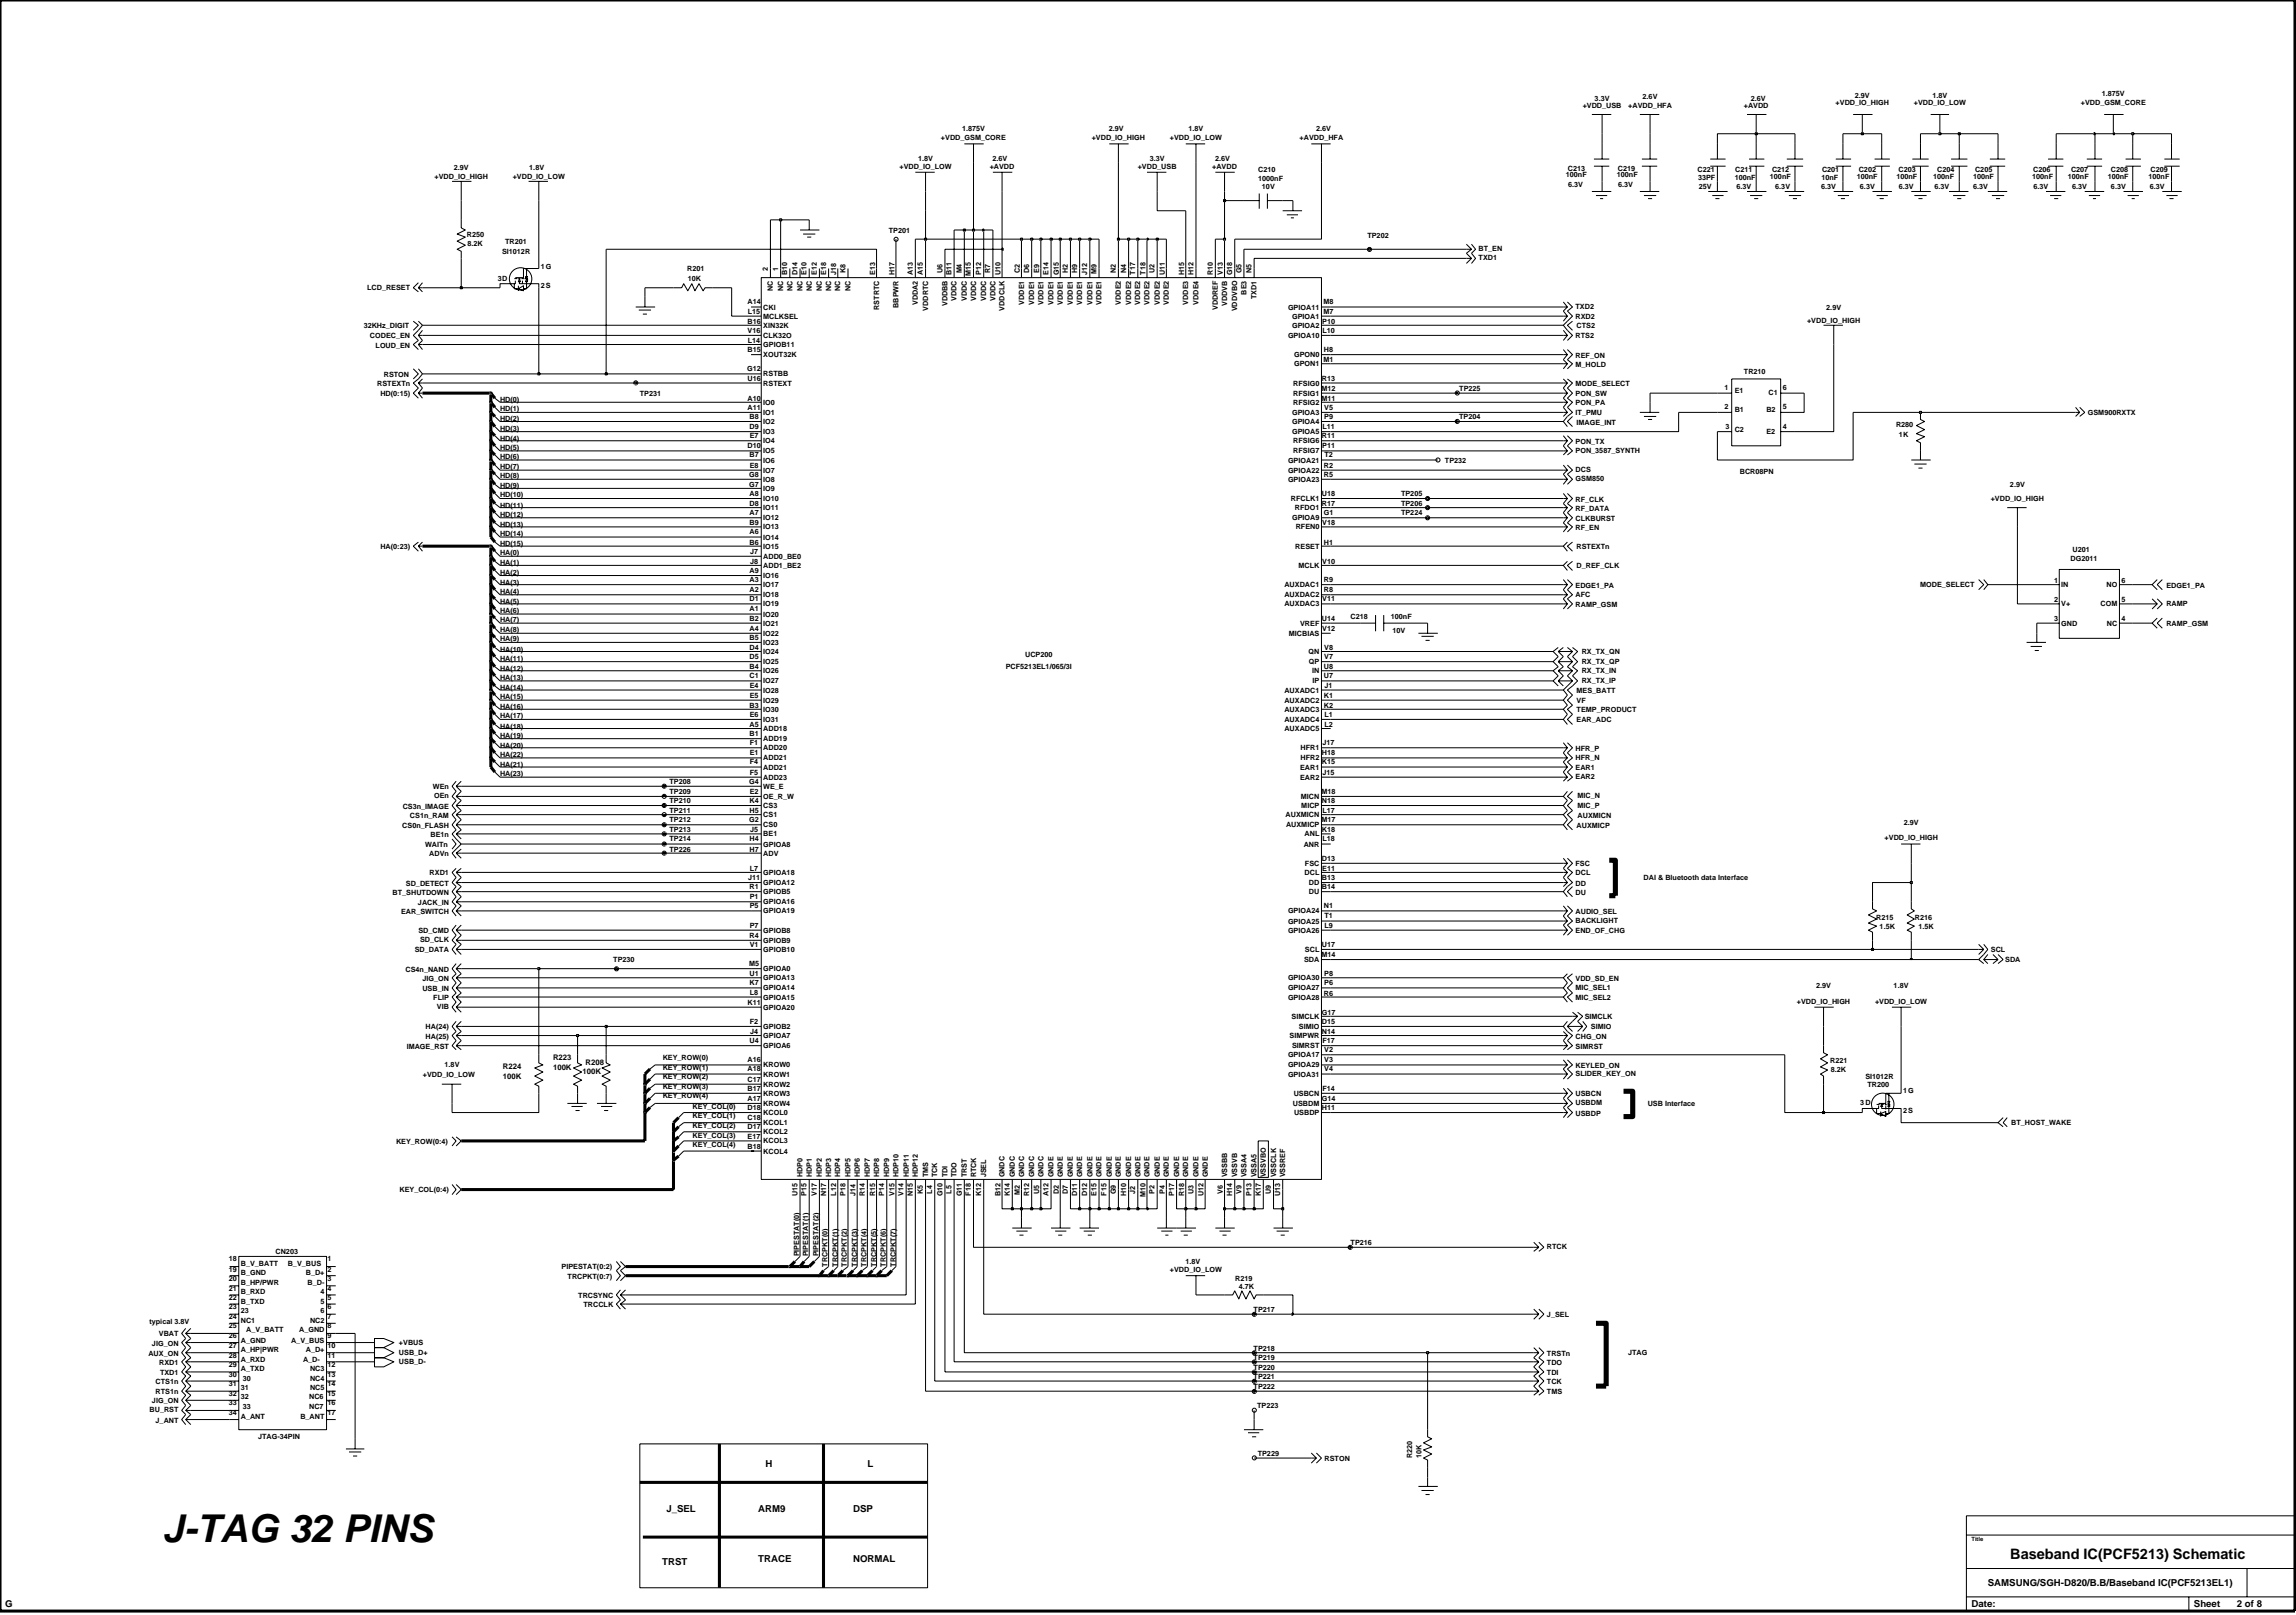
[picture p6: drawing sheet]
<svg xmlns="http://www.w3.org/2000/svg" width="192mm" height="135mm" viewBox="0 0 192 135" stroke-linecap="round" stroke-linejoin="round" font-family="sans-serif">
<defs><g id="words">
<text font-size="3.2" x="13.5" y="128.7">J-TAG 32 PINS</text>
<text font-size="1.2" x="167.7" y="130.1">Baseband IC(PCF5213) Schematic</text>
<g font-size=".8">
<text x="63.9" y="122.4">H</text>
<text x="72.4" y="122.4">L</text>
<text x="55.3" y="130.6">TRST</text>
<text x="55.6" y="126.2">J_SEL</text>
<text x="63.3" y="130.3">TRACE</text>
<text x="63.3" y="126.2">ARM9</text>
<text x="71.2" y="126.2">DSP</text>
<text x="71.2" y="130.3">NORMAL</text>
<text x=".4" y="134.1">G</text>
<text x="164.5" y="134.1">Date:</text>
<text x="165.8" y="132.3">SAMSUNG/SGH-D820/B.B/Baseband IC(PCF5213EL1)</text>
<text x="183" y="134.1">Sheet</text>
<text x="186.6" y="134.1">2 of 8</text>
</g>
<g font-size=".6">
<text x="78.5" y="11.7">+VDD_GSM_CORE</text>
<text x="80.3" y="10.9">1.875V</text>
<text x="91.1" y="11.7">+VDD_IO_HIGH</text>
<text x="92.5" y="10.9">2.9V</text>
<text x="97.6" y="11.7">+VDD_IO_LOW</text>
<text x="99.2" y="10.9">1.8V</text>
<text x="108.4" y="11.7">+AVDD_HFA</text>
<text x="109.8" y="10.9">2.6V</text>
<text x="132" y="9">+VDD_USB</text>
<text x="133" y="8.4">3.3V</text>
<text x="135.8" y="9">+AVDD_HFA</text>
<text x="137" y="8.2">2.6V</text>
<text x="145.5" y="9">+AVDD</text>
<text x="146.1" y="8.4">2.6V</text>
<text x="153.1" y="8.7">+VDD_IO_HIGH</text>
<text x="154.8" y="8.2">2.9V</text>
<text x="159.7" y="8.7">+VDD_IO_LOW</text>
<text x="161.2" y="8.2">1.8V</text>
<text x="173.6" y="8.7">+VDD_GSM_CORE</text>
<text x="175.4" y="8">1.875V</text>
<text x="36.3" y="14.9">+VDD_IO_HIGH</text>
<text x="37.9" y="14.2">2.9V</text>
<text x="42.8" y="14.9">+VDD_IO_LOW</text>
<text x="44.2" y="14.2">1.8V</text>
<text x="75" y="14.1">+VDD_IO_LOW</text>
<text x="76.6" y="13.4">1.8V</text>
<text x="82.6" y="14.1">+AVDD</text>
<text x="82.8" y="13.4">2.6V</text>
<text x="94.9" y="14.1">+VDD_USB</text>
<text x="95.9" y="13.4">3.3V</text>
<text x="101.1" y="14.1">+AVDD</text>
<text x="101.4" y="13.4">2.6V</text>
<text x="105" y="15.1">1000nF</text>
<text x="105" y="14.4">C210</text>
<text x="105.3" y="15.8">10V</text>
<text x="130.6" y="14.8">100nF</text>
<text x="130.8" y="14.3">C213</text>
<text x="130.8" y="15.6">6.3V</text>
<text x="134.9" y="14.8">100nF</text>
<text x="135" y="14.3">C219</text>
<text x="135" y="15.6">6.3V</text>
<text x="141.6" y="14.4">C221</text>
<text x="141.7" y="15">33PF</text>
<text x="141.7" y="15.8">25V</text>
<text x="144.7" y="15">100nF</text>
<text x="144.8" y="14.4">C211</text>
<text x="144.9" y="15.8">6.3V</text>
<text x="147.7" y="15">100nF</text>
<text x="147.8" y="14.4">C212</text>
<text x="148.1" y="15.8">6.3V</text>
<text x="151.9" y="15.8">6.3V</text>
<text x="152" y="15">10nF</text>
<text x="152" y="14.4">C201</text>
<text x="154.9" y="15">100nF</text>
<text x="155.1" y="14.4">C202</text>
<text x="155.2" y="15.8">6.3V</text>
<text x="158.2" y="15">100nF</text>
<text x="158.4" y="14.4">C203</text>
<text x="158.4" y="15.8">6.3V</text>
<text x="161.3" y="15">100nF</text>
<text x="161.4" y="15.8">6.3V</text>
<text x="161.6" y="14.4">C204</text>
<text x="164.6" y="15">100nF</text>
<text x="164.6" y="15.8">6.3V</text>
<text x="164.8" y="14.4">C205</text>
<text x="169.5" y="15">100nF</text>
<text x="169.6" y="14.4">C206</text>
<text x="169.7" y="15.8">6.3V</text>
<text x="172.5" y="15">100nF</text>
<text x="172.8" y="14.4">C207</text>
<text x="172.9" y="15.8">6.3V</text>
<text x="175.8" y="15">100nF</text>
<text x="176.1" y="14.4">C208</text>
<text x="176.1" y="15.8">6.3V</text>
<text x="179.3" y="15">100nF</text>
<text x="179.4" y="15.8">6.3V</text>
<text x="179.4" y="14.4">C209</text>
<text x="39" y="19.8">R250</text>
<text x="39" y="20.5">8.2K</text>
<text x="41.5" y="23.4">3D</text>
<text x="41.9" y="21.2">SI1012R</text>
<text x="42.1" y="20.4">TR201</text>
<text x="45.1" y="22.4">1G</text>
<text x="57.3" y="22.6">R201</text>
<text x="57.4" y="23.4">10K</text>
<text x="64.1" y="22.6" transform="rotate(-90 64.1 22.6)">2</text>
<text x="64.9" y="22.6" transform="rotate(-90 64.9 22.6)">1</text>
<text x="65.7" y="23" transform="rotate(-90 65.7 23)">B10</text>
<text x="66.5" y="23" transform="rotate(-90 66.5 23)">D14</text>
<text x="67.3" y="22.9" transform="rotate(-90 67.3 22.9)">E10</text>
<text x="68.2" y="22.9" transform="rotate(-90 68.2 22.9)">E12</text>
<text x="68.9" y="22.9" transform="rotate(-90 68.9 22.9)">E18</text>
<text x="69.8" y="22.9" transform="rotate(-90 69.8 22.9)">J18</text>
<text x="70.5" y="22.8" transform="rotate(-90 70.5 22.8)">K8</text>
<text x="73" y="22.9" transform="rotate(-90 73 22.9)">E13</text>
<text x="74.2" y="19.4">TP201</text>
<text x="74.6" y="23" transform="rotate(-90 74.6 23)">H17</text>
<text x="76.2" y="23" transform="rotate(-90 76.2 23)">A13</text>
<text x="77" y="23" transform="rotate(-90 77 23)">A15</text>
<text x="78.6" y="22.8" transform="rotate(-90 78.6 22.8)">U6</text>
<text x="79.4" y="23" transform="rotate(-90 79.4 23)">B11</text>
<text x="80.2" y="22.8" transform="rotate(-90 80.2 22.8)">M4</text>
<text x="81" y="23" transform="rotate(-90 81 23)">M15</text>
<text x="81.9" y="22.9" transform="rotate(-90 81.9 22.9)">P12</text>
<text x="82.6" y="22.8" transform="rotate(-90 82.6 22.8)">R7</text>
<text x="83.5" y="23" transform="rotate(-90 83.5 23)">U10</text>
<text x="85.1" y="22.8" transform="rotate(-90 85.1 22.8)">C2</text>
<text x="85.9" y="22.8" transform="rotate(-90 85.9 22.8)">D6</text>
<text x="86.7" y="22.8" transform="rotate(-90 86.7 22.8)">E9</text>
<text x="87.5" y="22.9" transform="rotate(-90 87.5 22.9)">E14</text>
<text x="88.3" y="23" transform="rotate(-90 88.3 23)">G15</text>
<text x="89.1" y="22.8" transform="rotate(-90 89.1 22.8)">H2</text>
<text x="89.9" y="22.8" transform="rotate(-90 89.9 22.8)">H9</text>
<text x="90.7" y="22.9" transform="rotate(-90 90.7 22.9)">J12</text>
<text x="91.5" y="22.8" transform="rotate(-90 91.5 22.8)">M9</text>
<text x="93.1" y="22.8" transform="rotate(-90 93.1 22.8)">N2</text>
<text x="93.9" y="22.8" transform="rotate(-90 93.9 22.8)">N4</text>
<text x="94.7" y="22.9" transform="rotate(-90 94.7 22.9)">T17</text>
<text x="95.6" y="22.9" transform="rotate(-90 95.6 22.9)">T18</text>
<text x="96.3" y="22.8" transform="rotate(-90 96.3 22.8)">U2</text>
<text x="97.2" y="23" transform="rotate(-90 97.2 23)">U11</text>
<text x="98.8" y="23" transform="rotate(-90 98.8 23)">H15</text>
<text x="99.6" y="23" transform="rotate(-90 99.6 23)">H12</text>
<text x="101.2" y="23" transform="rotate(-90 101.2 23)">R10</text>
<text x="102" y="22.9" transform="rotate(-90 102 22.9)">V13</text>
<text x="102.8" y="23" transform="rotate(-90 102.8 23)">G18</text>
<text x="103.6" y="22.8" transform="rotate(-90 103.6 22.8)">G5</text>
<text x="104.4" y="22.8" transform="rotate(-90 104.4 22.8)">N5</text>
<text x="114.1" y="19.8">TP202</text>
<text x="123.4" y="21.7">TXD1</text>
<text x="123.4" y="21">BT_EN</text>
<text x="30.3" y="27.4">32KHz_DIGIT</text>
<text x="30.6" y="24.2">LCD_RESET</text>
<text x="30.9" y="28.2">CODEC_EN</text>
<text x="31.3" y="29">LOUD_EN</text>
<text x="45.1" y="24">2S</text>
<text x="62.4" y="29.4">B15</text>
<text x="62.4" y="27">B16</text>
<text x="62.4" y="25.4">A14</text>
<text x="62.4" y="27.8">V16</text>
<text x="62.4" y="28.6">L14</text>
<text x="62.4" y="26.2">L15</text>
<text x="63.7" y="29.8">XOUT32K</text>
<text x="63.7" y="27.3">XIN32K</text>
<text x="63.7" y="28.2">CLK32O</text>
<text x="63.7" y="29">GPIOB11</text>
<text x="63.7" y="26.6">MCLKSEL</text>
<text x="63.7" y="25.8">CKI</text>
<text x="64.5" y="24.3" transform="rotate(-90 64.5 24.3)">NC</text>
<text x="65.3" y="24.3" transform="rotate(-90 65.3 24.3)">NC</text>
<text x="66.1" y="24.3" transform="rotate(-90 66.1 24.3)">NC</text>
<text x="67" y="24.3" transform="rotate(-90 67 24.3)">NC</text>
<text x="67.7" y="24.3" transform="rotate(-90 67.7 24.3)">NC</text>
<text x="68.6" y="24.3" transform="rotate(-90 68.6 24.3)">NC</text>
<text x="69.3" y="24.3" transform="rotate(-90 69.3 24.3)">NC</text>
<text x="70.1" y="24.3" transform="rotate(-90 70.1 24.3)">NC</text>
<text x="71" y="24.3" transform="rotate(-90 71 24.3)">NC</text>
<text x="73.3" y="25.9" transform="rotate(-90 73.3 25.9)">RSTRTC</text>
<text x="75" y="25.7" transform="rotate(-90 75 25.7)">BBPWR</text>
<text x="76.6" y="25.5" transform="rotate(-90 76.6 25.5)">VDDA2</text>
<text x="77.4" y="25.9" transform="rotate(-90 77.4 25.9)">VDDRTC</text>
<text x="79" y="25.6" transform="rotate(-90 79 25.6)">VDDBB</text>
<text x="79.8" y="25.1" transform="rotate(-90 79.8 25.1)">VDDC</text>
<text x="80.7" y="25.1" transform="rotate(-90 80.7 25.1)">VDDC</text>
<text x="81.4" y="25.1" transform="rotate(-90 81.4 25.1)">VDDC</text>
<text x="82.3" y="25.1" transform="rotate(-90 82.3 25.1)">VDDC</text>
<text x="83" y="25.1" transform="rotate(-90 83 25.1)">VDDC</text>
<text x="83.8" y="25.9" transform="rotate(-90 83.8 25.9)">VDDCLK</text>
<text x="85.4" y="25.4" transform="rotate(-90 85.4 25.4)">VDDE1</text>
<text x="86.3" y="25.4" transform="rotate(-90 86.3 25.4)">VDDE1</text>
<text x="87.1" y="25.4" transform="rotate(-90 87.1 25.4)">VDDE1</text>
<text x="87.9" y="25.4" transform="rotate(-90 87.9 25.4)">VDDE1</text>
<text x="88.7" y="25.4" transform="rotate(-90 88.7 25.4)">VDDE1</text>
<text x="89.5" y="25.4" transform="rotate(-90 89.5 25.4)">VDDE1</text>
<text x="90.3" y="25.4" transform="rotate(-90 90.3 25.4)">VDDE1</text>
<text x="91.1" y="25.4" transform="rotate(-90 91.1 25.4)">VDDE1</text>
<text x="91.9" y="25.4" transform="rotate(-90 91.9 25.4)">VDDE1</text>
<text x="93.5" y="25.4" transform="rotate(-90 93.5 25.4)">VDDE2</text>
<text x="94.4" y="25.4" transform="rotate(-90 94.4 25.4)">VDDE2</text>
<text x="95.1" y="25.4" transform="rotate(-90 95.1 25.4)">VDDE2</text>
<text x="95.9" y="25.4" transform="rotate(-90 95.9 25.4)">VDDE2</text>
<text x="96.8" y="25.4" transform="rotate(-90 96.8 25.4)">VDDE2</text>
<text x="97.5" y="25.4" transform="rotate(-90 97.5 25.4)">VDDE2</text>
<text x="99.1" y="25.4" transform="rotate(-90 99.1 25.4)">VDDE3</text>
<text x="100" y="25.4" transform="rotate(-90 100 25.4)">VDDE4</text>
<text x="101.6" y="25.9" transform="rotate(-90 101.6 25.9)">VDDREF</text>
<text x="102.4" y="25.5" transform="rotate(-90 102.4 25.5)">VDDVB</text>
<text x="103.2" y="26" transform="rotate(-90 103.2 26)">VDDVBO</text>
<text x="104" y="24.6" transform="rotate(-90 104 24.6)">BE3</text>
<text x="104.8" y="25" transform="rotate(-90 104.8 25)">TXD1</text>
<text x="107.5" y="28.2">GPIOA10</text>
<text x="107.5" y="25.8">GPIOA11</text>
<text x="107.8" y="27.3">GPIOA2</text>
<text x="107.8" y="26.6">GPIOA1</text>
<text x="108" y="29.8">GPON0</text>
<text x="110.3" y="27">P10</text>
<text x="110.3" y="27.8">L10</text>
<text x="110.4" y="26.2">M7</text>
<text x="110.4" y="25.4">M8</text>
<text x="110.5" y="29.4">H8</text>
<text x="131.5" y="25.8">TXD2</text>
<text x="131.5" y="26.6">RXD2</text>
<text x="131.5" y="29.8">REF_ON</text>
<text x="131.5" y="28.2">RTS2</text>
<text x="131.5" y="27.4">CTS2</text>
<text x="150.8" y="26.9">+VDD_IO_HIGH</text>
<text x="152.4" y="25.8">2.9V</text>
<text x="31.5" y="32.2">RSTEXTn</text>
<text x="31.7" y="33.1">HD(0:15)</text>
<text x="32" y="31.5">RSTON</text>
<text x="41.7" y="33.6">HD(0)</text>
<text x="41.7" y="34.3">HD(1)</text>
<text x="41.7" y="35.2">HD(2)</text>
<text x="41.7" y="35.9">HD(3)</text>
<text x="53.4" y="33">TP231</text>
<text x="62.3" y="31">G12</text>
<text x="62.4" y="31.8">U16</text>
<text x="62.4" y="33.4">A10</text>
<text x="62.4" y="34.2">A11</text>
<text x="62.5" y="35">B8</text>
<text x="62.5" y="35.8">D9</text>
<text x="63.7" y="35.4">IO2</text>
<text x="63.7" y="32.2">RSTEXT</text>
<text x="63.7" y="31.4">RSTBB</text>
<text x="63.7" y="33.8">IO0</text>
<text x="63.7" y="34.6">IO1</text>
<text x="107.8" y="34.6">GPIOA3</text>
<text x="107.8" y="35.4">GPIOA4</text>
<text x="107.9" y="32.2">RFSIG0</text>
<text x="107.9" y="33.8">RFSIG2</text>
<text x="107.9" y="33">RFSIG1</text>
<text x="108" y="30.6">GPON1</text>
<text x="110.3" y="33.4">M11</text>
<text x="110.3" y="32.6">M12</text>
<text x="110.3" y="31.8">R13</text>
<text x="110.3" y="35.8">L11</text>
<text x="110.4" y="30.2">M1</text>
<text x="110.5" y="34.2">V5</text>
<text x="110.5" y="35">P9</text>
<text x="121.7" y="35">TP204</text>
<text x="121.7" y="32.6">TP225</text>
<text x="131.5" y="33.8">PON_PA</text>
<text x="131.5" y="32.2">MODE_SELECT</text>
<text x="131.5" y="34.7">IT_PMU</text>
<text x="131.5" y="30.6">M_HOLD</text>
<text x="131.5" y="33.1">PON_SW</text>
<text x="131.5" y="35.4">IMAGE_INT</text>
<text x="143.9" y="32.6">1</text>
<text x="143.9" y="34.2">2</text>
<text x="144" y="35.8">3</text>
<text x="144.7" y="32.8">E1</text>
<text x="144.7" y="34.4">B1</text>
<text x="145.5" y="31.2">TR210</text>
<text x="147.4" y="34.4">B2</text>
<text x="147.5" y="33">C1</text>
<text x="148.7" y="35.8">4</text>
<text x="148.7" y="34.2">5</text>
<text x="148.7" y="32.6">6</text>
<text x="158.2" y="35.6">R280</text>
<text x="174.2" y="34.7">GSM900RXTX</text>
<text x="41.7" y="38.3">HD(6)</text>
<text x="41.7" y="39.1">HD(7)</text>
<text x="41.7" y="39.9">HD(8)</text>
<text x="41.7" y="40.8">HD(9)</text>
<text x="41.7" y="41.5">HD(10)</text>
<text x="41.7" y="36.8">HD(4)</text>
<text x="41.7" y="37.5">HD(5)</text>
<text x="62.4" y="37.4">D10</text>
<text x="62.5" y="40.6">G7</text>
<text x="62.5" y="39.8">G8</text>
<text x="62.5" y="38.2">B7</text>
<text x="62.5" y="41.4">A8</text>
<text x="62.5" y="36.6">E7</text>
<text x="62.5" y="39">E8</text>
<text x="63.7" y="38.6">IO6</text>
<text x="63.7" y="41.8">IO10</text>
<text x="63.7" y="41">IO9</text>
<text x="63.7" y="40.2">IO8</text>
<text x="63.7" y="37">IO4</text>
<text x="63.7" y="39.4">IO7</text>
<text x="63.7" y="36.2">IO3</text>
<text x="63.7" y="37.8">IO5</text>
<text x="107.5" y="38.6">GPIOA21</text>
<text x="107.5" y="39.4">GPIOA22</text>
<text x="107.5" y="40.2">GPIOA23</text>
<text x="107.7" y="41.8">RFCLK1</text>
<text x="107.8" y="36.2">GPIOA5</text>
<text x="107.9" y="37">RFSIG6</text>
<text x="107.9" y="37.8">RFSIG7</text>
<text x="110.3" y="36.6">R11</text>
<text x="110.3" y="41.4">U18</text>
<text x="110.3" y="37.4">P11</text>
<text x="110.5" y="39">R2</text>
<text x="110.5" y="39.8">R5</text>
<text x="110.5" y="38.2">T2</text>
<text x="116.9" y="41.4">TP205</text>
<text x="120.6" y="38.6">TP232</text>
<text x="131.5" y="37.8">PON_3587_SYNTH</text>
<text x="131.5" y="37">PON_TX</text>
<text x="131.5" y="41.9">RF_CLK</text>
<text x="131.5" y="39.4">DCS</text>
<text x="131.5" y="40.2">GSM850</text>
<text x="144.7" y="36">C2</text>
<text x="145.2" y="39.6">BCR08PN</text>
<text x="147.4" y="36.2">E2</text>
<text x="158.4" y="36.4">1K</text>
<text x="166.1" y="41.8">+VDD_IO_HIGH</text>
<text x="167.7" y="40.6">2.9V</text>
<text x="31.7" y="45.8">HA(0:23)</text>
<text x="41.7" y="47.2">HA(1)</text>
<text x="41.7" y="47.9">HA(2)</text>
<text x="41.7" y="42.4">HD(11)</text>
<text x="41.7" y="43.1">HD(12)</text>
<text x="41.7" y="44">HD(13)</text>
<text x="41.7" y="44.7">HD(14)</text>
<text x="41.7" y="45.6">HD(15)</text>
<text x="41.7" y="46.3">HA(0)</text>
<text x="62.5" y="44.6">A6</text>
<text x="62.5" y="45.4">B6</text>
<text x="62.5" y="43.8">B9</text>
<text x="62.5" y="43">A7</text>
<text x="62.5" y="47.8">A9</text>
<text x="62.5" y="42.2">D8</text>
<text x="62.6" y="47">J8</text>
<text x="62.6" y="46.2">J7</text>
<text x="63.7" y="45">IO14</text>
<text x="63.7" y="47.4">ADD1_BE2</text>
<text x="63.7" y="45.8">IO15</text>
<text x="63.7" y="44.2">IO13</text>
<text x="63.7" y="43.4">IO12</text>
<text x="63.7" y="46.6">ADD0_BE0</text>
<text x="63.7" y="42.6">IO11</text>
<text x="107.8" y="43.4">GPIOA9</text>
<text x="108" y="42.6">RFDO1</text>
<text x="108.1" y="45.8">RESET</text>
<text x="108.1" y="44.2">RFEN0</text>
<text x="108.3" y="47.4">MCLK</text>
<text x="110.3" y="42.2">R17</text>
<text x="110.3" y="43.8">V18</text>
<text x="110.3" y="47">V10</text>
<text x="110.4" y="43">G1</text>
<text x="110.5" y="45.4">H1</text>
<text x="116.9" y="43">TP224</text>
<text x="116.9" y="42.2">TP206</text>
<text x="131.5" y="42.6">RF_DATA</text>
<text x="131.5" y="44.2">RF_EN</text>
<text x="131.5" y="43.5">CLKBURST</text>
<text x="131.5" y="47.4">D_REF_CLK</text>
<text x="131.5" y="45.8">RSTEXTn</text>
<text x="172.7" y="46.8">DG2011</text>
<text x="172.9" y="46">U201</text>
<text x="41.7" y="50.4">HA(5)</text>
<text x="41.7" y="51.2">HA(6)</text>
<text x="41.7" y="51.9">HA(7)</text>
<text x="41.7" y="52.8">HA(8)</text>
<text x="41.7" y="53.5">HA(9)</text>
<text x="41.7" y="48.8">HA(3)</text>
<text x="41.7" y="49.5">HA(4)</text>
<text x="62.5" y="49.4">A2</text>
<text x="62.5" y="48.6">A3</text>
<text x="62.5" y="52.6">A4</text>
<text x="62.5" y="53.4">B5</text>
<text x="62.5" y="51.8">B2</text>
<text x="62.5" y="50.2">D1</text>
<text x="62.5" y="51">A1</text>
<text x="63.7" y="49.8">IO18</text>
<text x="63.7" y="49">IO17</text>
<text x="63.7" y="53.1">IO22</text>
<text x="63.7" y="53.8">IO23</text>
<text x="63.7" y="52.2">IO21</text>
<text x="63.7" y="48.2">IO16</text>
<text x="63.7" y="50.6">IO19</text>
<text x="63.7" y="51.4">IO20</text>
<text x="107.2" y="50.6">AUXDAC3</text>
<text x="107.2" y="49">AUXDAC1</text>
<text x="107.2" y="49.8">AUXDAC2</text>
<text x="107.5" y="53.1">MICBIAS</text>
<text x="108.5" y="52.2">VREF</text>
<text x="110.3" y="51.8">U14</text>
<text x="110.3" y="50.2">V11</text>
<text x="110.3" y="52.6">V12</text>
<text x="110.5" y="48.6">R9</text>
<text x="110.5" y="49.4">R8</text>
<text x="112.7" y="51.7">C218</text>
<text x="116" y="51.7">100nF</text>
<text x="116.2" y="52.8">10V</text>
<text x="131.5" y="49">EDGE1_PA</text>
<text x="131.5" y="49.8">AFC</text>
<text x="131.5" y="50.6">RAMP_GSM</text>
<text x="160.2" y="49">MODE_SELECT</text>
<text x="171.4" y="51.8">3</text>
<text x="171.4" y="48.6">1</text>
<text x="171.4" y="50.2">2</text>
<text x="172" y="50.6">V+</text>
<text x="172" y="52.2">GND</text>
<text x="172" y="49">IN</text>
<text x="175.2" y="50.6">COM</text>
<text x="175.8" y="49">NO</text>
<text x="175.8" y="52.2">NC</text>
<text x="177" y="50.2">5</text>
<text x="177" y="51.8">4</text>
<text x="177" y="48.6">6</text>
<text x="180.7" y="52.3">RAMP_GSM</text>
<text x="180.7" y="50.6">RAMP</text>
<text x="180.7" y="49">EDGE1_PA</text>
<text x="41.7" y="54.4">HA(10)</text>
<text x="41.7" y="55.1">HA(11)</text>
<text x="41.7" y="56">HA(12)</text>
<text x="41.7" y="56.7">HA(13)</text>
<text x="41.7" y="57.6">HA(14)</text>
<text x="41.7" y="58.3">HA(15)</text>
<text x="41.7" y="59.2">HA(16)</text>
<text x="41.7" y="59.9">HA(17)</text>
<text x="62.5" y="56.6">C1</text>
<text x="62.5" y="59.1">B3</text>
<text x="62.5" y="55.8">B4</text>
<text x="62.5" y="54.2">D4</text>
<text x="62.5" y="55">D5</text>
<text x="62.5" y="57.4">E4</text>
<text x="62.5" y="58.2">E5</text>
<text x="62.5" y="59.8">E6</text>
<text x="63.7" y="57">IO27</text>
<text x="63.7" y="59.4">IO30</text>
<text x="63.7" y="56.2">IO26</text>
<text x="63.7" y="57.8">IO28</text>
<text x="63.7" y="58.6">IO29</text>
<text x="63.7" y="54.6">IO24</text>
<text x="63.7" y="55.4">IO25</text>
<text x="83.9" y="55.8">PCF5213EL1/065/3I</text>
<text x="85.5" y="54.8">UCP200</text>
<text x="107.2" y="59.4">AUXADC3</text>
<text x="107.2" y="58.6">AUXADC2</text>
<text x="107.2" y="57.8">AUXADC1</text>
<text x="109.2" y="54.6">QN</text>
<text x="109.2" y="55.4">QP</text>
<text x="109.5" y="56.2">IN</text>
<text x="109.5" y="57">IP</text>
<text x="110.5" y="56.6">U7</text>
<text x="110.5" y="55.8">U8</text>
<text x="110.5" y="59.1">K2</text>
<text x="110.5" y="58.2">K1</text>
<text x="110.5" y="55">V7</text>
<text x="110.5" y="54.2">V8</text>
<text x="110.5" y="59.8">L1</text>
<text x="110.5" y="57.4">J1</text>
<text x="131.5" y="58.7">VF</text>
<text x="131.5" y="57.8">MES_BATT</text>
<text x="131.5" y="59.4">TEMP_PRODUCT</text>
<text x="132" y="55.4">RX_TX_QP</text>
<text x="132" y="56.2">RX_TX_IN</text>
<text x="132" y="57">RX_TX_IP</text>
<text x="132" y="54.6">RX_TX_QN</text>
<text x="36.1" y="65.9">WEn</text>
<text x="41.7" y="64.8">HA(23)</text>
<text x="41.7" y="63.2">HA(22)</text>
<text x="41.7" y="64">HA(21)</text>
<text x="41.7" y="60.8">HA(18)</text>
<text x="41.7" y="61.6">HA(19)</text>
<text x="41.7" y="62.4">HA(20)</text>
<text x="55.8" y="65.4">TP208</text>
<text x="62.5" y="65.4">G4</text>
<text x="62.5" y="60.7">A5</text>
<text x="62.5" y="61.4">B1</text>
<text x="62.5" y="63">E1</text>
<text x="62.6" y="64.6">F5</text>
<text x="62.6" y="62.2">F1</text>
<text x="62.6" y="63.8">F4</text>
<text x="63.7" y="61">ADD18</text>
<text x="63.7" y="61.8">ADD19</text>
<text x="63.7" y="65.1">ADD23</text>
<text x="63.7" y="65.8">WE_E</text>
<text x="63.7" y="62.6">ADD20</text>
<text x="63.7" y="64.2">ADD21</text>
<text x="63.7" y="60.2">IO31</text>
<text x="63.7" y="63.5">ADD21</text>
<text x="107.2" y="60.2">AUXADC4</text>
<text x="107.2" y="61">AUXADC5</text>
<text x="108.5" y="64.2">EAR1</text>
<text x="108.5" y="65.1">EAR2</text>
<text x="108.5" y="62.6">HFR1</text>
<text x="108.5" y="63.5">HFR2</text>
<text x="110.3" y="63.8">K15</text>
<text x="110.3" y="63">H18</text>
<text x="110.3" y="64.6">J15</text>
<text x="110.3" y="62.2">J17</text>
<text x="110.5" y="60.7">L2</text>
<text x="131.5" y="65">EAR2</text>
<text x="131.5" y="64.3">EAR1</text>
<text x="131.5" y="62.7">HFR_P</text>
<text x="131.5" y="63.4">HFR_N</text>
<text x="131.5" y="60.3">EAR_ADC</text>
<text x="33.6" y="69.1">CS0n_FLASH</text>
<text x="33.6" y="67.5">CS3n_IMAGE</text>
<text x="34.2" y="68.2">CS1n_RAM</text>
<text x="35.5" y="70.7">WAITn</text>
<text x="35.8" y="71.4">ADVn</text>
<text x="35.9" y="69.8">BE1n</text>
<text x="36.2" y="66.6">OEn</text>
<text x="55.8" y="68.6">TP212</text>
<text x="55.8" y="69.5">TP213</text>
<text x="55.8" y="70.2">TP214</text>
<text x="55.8" y="67.9">TP211</text>
<text x="55.8" y="67">TP210</text>
<text x="55.8" y="71.1">TP226</text>
<text x="55.8" y="66.2">TP209</text>
<text x="62.5" y="68.6">G2</text>
<text x="62.5" y="67">K4</text>
<text x="62.5" y="70.2">H4</text>
<text x="62.5" y="67.8">H5</text>
<text x="62.5" y="71.1">H7</text>
<text x="62.5" y="66.2">E2</text>
<text x="62.6" y="69.5">J5</text>
<text x="63.7" y="67.4">CS3</text>
<text x="63.7" y="69.8">BE1</text>
<text x="63.7" y="70.6">GPIOA8</text>
<text x="63.7" y="68.2">CS1</text>
<text x="63.7" y="71.4">ADV</text>
<text x="63.7" y="69">CS0</text>
<text x="63.7" y="66.7">OE_R_W</text>
<text x="107.3" y="68.2">AUXMICN</text>
<text x="107.3" y="69">AUXMICP</text>
<text x="108.5" y="66.7">MICN</text>
<text x="108.6" y="67.4">MICP</text>
<text x="108.8" y="70.6">ANR</text>
<text x="108.8" y="69.8">ANL</text>
<text x="110.3" y="68.6">M17</text>
<text x="110.3" y="66.2">M18</text>
<text x="110.3" y="69.5">K18</text>
<text x="110.3" y="67">N18</text>
<text x="110.3" y="71.8">D13</text>
<text x="110.3" y="67.8">L17</text>
<text x="110.3" y="70.2">L18</text>
<text x="131.5" y="69.1">AUXMICP</text>
<text x="131.6" y="66.6">MIC_N</text>
<text x="131.6" y="67.4">MIC_P</text>
<text x="131.6" y="68.2">AUXMICN</text>
<text x="157.2" y="70.1">+VDD_IO_HIGH</text>
<text x="158.8" y="68.9">2.9V</text>
<text x="32.8" y="74.7">BT_SHUTDOWN</text>
<text x="33.5" y="76.3">EAR_SWITCH</text>
<text x="33.9" y="73.9">SD_DETECT</text>
<text x="34.9" y="75.5">JACK_IN</text>
<text x="34.9" y="77.9">SD_CMD</text>
<text x="35.8" y="73">RXD1</text>
<text x="62.4" y="73.4">J11</text>
<text x="62.5" y="74.2">R1</text>
<text x="62.5" y="75.8">P5</text>
<text x="62.5" y="77.4">P7</text>
<text x="62.5" y="75">P1</text>
<text x="62.6" y="72.7">L7</text>
<text x="63.7" y="73.9">GPIOA12</text>
<text x="63.7" y="74.6">GPIOB5</text>
<text x="63.7" y="76.2">GPIOA19</text>
<text x="63.7" y="77.8">GPIOB8</text>
<text x="63.7" y="75.5">GPIOA16</text>
<text x="63.7" y="73">GPIOA18</text>
<text x="107.5" y="76.2">GPIOA24</text>
<text x="107.5" y="77.1">GPIOA25</text>
<text x="107.5" y="77.8">GPIOA26</text>
<text x="108.8" y="73">DCL</text>
<text x="108.9" y="72.2">FSC</text>
<text x="109.2" y="73.9">DD</text>
<text x="109.2" y="74.6">DU</text>
<text x="110.3" y="73.4">B13</text>
<text x="110.3" y="74.2">B14</text>
<text x="110.3" y="72.7">E11</text>
<text x="110.5" y="75.8">N1</text>
<text x="110.5" y="76.6">T1</text>
<text x="110.5" y="77.4">L9</text>
<text x="131.5" y="76.3">AUDIO_SEL</text>
<text x="131.5" y="77">BACKLIGHT</text>
<text x="131.5" y="77.9">END_OF_CHG</text>
<text x="131.5" y="72.3">FSC</text>
<text x="131.5" y="73.1">DCL</text>
<text x="131.5" y="73.9">DD</text>
<text x="131.5" y="74.7">DU</text>
<text x="137.1" y="73.4">DAI &amp; Bluetooth data Interface</text>
<text x="156.5" y="76.8">R215</text>
<text x="156.8" y="77.5">1.5K</text>
<text x="159.8" y="76.8">R216</text>
<text x="160.1" y="77.5">1.5K</text>
<text x="33.8" y="81.1">CS4n_NAND</text>
<text x="34.6" y="79.5">SD_DATA</text>
<text x="35" y="78.6">SD_CLK</text>
<text x="35.2" y="81.8">JIG_ON</text>
<text x="35.2" y="82.7">USB_IN</text>
<text x="36.1" y="83.4">FLIP</text>
<text x="51.2" y="80.3">TP230</text>
<text x="62.4" y="83.8">K11</text>
<text x="62.5" y="80.6">M5</text>
<text x="62.5" y="81.5">U1</text>
<text x="62.5" y="78.2">R4</text>
<text x="62.5" y="82.2">K7</text>
<text x="62.5" y="79">V1</text>
<text x="62.6" y="83.1">L8</text>
<text x="63.7" y="81.8">GPIOA13</text>
<text x="63.7" y="78.7">GPIOB9</text>
<text x="63.7" y="79.4">GPIOB10</text>
<text x="63.7" y="81">GPIOA0</text>
<text x="63.7" y="83.4">GPIOA15</text>
<text x="63.7" y="82.6">GPIOA14</text>
<text x="107.5" y="83.4">GPIOA28</text>
<text x="107.5" y="82.6">GPIOA27</text>
<text x="107.5" y="81.8">GPIOA30</text>
<text x="108.8" y="80.3">SDA</text>
<text x="108.9" y="79.4">SCL</text>
<text x="110.3" y="79.9">M14</text>
<text x="110.3" y="79">U17</text>
<text x="110.5" y="83.1">R6</text>
<text x="110.5" y="82.2">P6</text>
<text x="110.5" y="81.5">P8</text>
<text x="131.5" y="83.4">MIC_SEL2</text>
<text x="131.5" y="81.8">VDD_SD_EN</text>
<text x="131.5" y="82.6">MIC_SEL1</text>
<text x="149.9" y="83.7">+VDD_IO_HIGH</text>
<text x="151.5" y="82.5">2.9V</text>
<text x="156.4" y="83.7">+VDD_IO_LOW</text>
<text x="158" y="82.5">1.8V</text>
<text x="166.1" y="79.5">SCL</text>
<text x="167.3" y="80.3">SDA</text>
<text x="33.9" y="87.5">IMAGE_RST</text>
<text x="35.3" y="89.8">+VDD_IO_LOW</text>
<text x="35.5" y="86.7">HA(25)</text>
<text x="35.5" y="85.9">HA(24)</text>
<text x="36.5" y="84.2">VIB</text>
<text x="37.1" y="89.1">1.8V</text>
<text x="42" y="89.2">R224</text>
<text x="46.1" y="88.5">R223</text>
<text x="46.1" y="89.3">100K</text>
<text x="48.6" y="89.6">100K</text>
<text x="48.9" y="88.9">R208</text>
<text x="55.3" y="89.3">KEY_ROW(1)</text>
<text x="55.3" y="88.4">KEY_ROW(0)</text>
<text x="62.4" y="88.6">A16</text>
<text x="62.4" y="89.4">A18</text>
<text x="62.5" y="87">U4</text>
<text x="62.6" y="85.4">F2</text>
<text x="62.6" y="86.3">J4</text>
<text x="63.7" y="89.1">KROW0</text>
<text x="63.7" y="89.8">KROW1</text>
<text x="63.7" y="84.3">GPIOA20</text>
<text x="63.7" y="87.5">GPIOA6</text>
<text x="63.7" y="86.6">GPIOA7</text>
<text x="63.7" y="85.9">GPIOB2</text>
<text x="107.5" y="88.2">GPIOA17</text>
<text x="107.5" y="89.1">GPIOA29</text>
<text x="107.5" y="89.8">GPIOA31</text>
<text x="107.6" y="86.6">SIMPWR</text>
<text x="107.8" y="85">SIMCLK</text>
<text x="107.8" y="87.5">SIMRST</text>
<text x="108.4" y="85.9">SIMIO</text>
<text x="110.3" y="84.7">G17</text>
<text x="110.3" y="86.3">N14</text>
<text x="110.3" y="85.4">D15</text>
<text x="110.3" y="87">F17</text>
<text x="110.5" y="87.8">V2</text>
<text x="110.5" y="88.6">V3</text>
<text x="110.5" y="89.4">V4</text>
<text x="131.5" y="86.7">CHG_ON</text>
<text x="131.5" y="89.8">SLIDER_KEY_ON</text>
<text x="131.5" y="87.5">SIMRST</text>
<text x="131.5" y="89.1">KEYLED_ON</text>
<text x="132.2" y="85.1">SIMCLK</text>
<text x="132.7" y="85.9">SIMIO</text>
<text x="152.7" y="88.7">R221</text>
<text x="152.7" y="89.5">8.2K</text>
<text x="33" y="95.5">KEY_ROW(0:4)</text>
<text x="42" y="90">100K</text>
<text x="55.3" y="91.6">KEY_ROW(4)</text>
<text x="55.3" y="90.9">KEY_ROW(3)</text>
<text x="55.3" y="90">KEY_ROW(2)</text>
<text x="57.8" y="92.6">KEY_COL(0)</text>
<text x="57.8" y="93.3">KEY_COL(1)</text>
<text x="57.8" y="94.1">KEY_COL(2)</text>
<text x="57.8" y="94.9">KEY_COL(3)</text>
<text x="57.8" y="95.7">KEY_COL(4)</text>
<text x="62.4" y="91.9">A17</text>
<text x="62.4" y="90.3">C17</text>
<text x="62.4" y="93.5">C18</text>
<text x="62.4" y="91">B17</text>
<text x="62.4" y="95.8">B18</text>
<text x="62.4" y="94.2">D17</text>
<text x="62.4" y="92.6">D18</text>
<text x="62.4" y="95.1">E17</text>
<text x="63.7" y="92.3">KROW4</text>
<text x="63.7" y="90.7">KROW2</text>
<text x="63.7" y="93.9">KCOL1</text>
<text x="63.7" y="91.4">KROW3</text>
<text x="63.7" y="95.4">KCOL3</text>
<text x="63.7" y="94.7">KCOL2</text>
<text x="63.7" y="93">KCOL0</text>
<text x="107.9" y="92.3">USBDM</text>
<text x="107.9" y="91.4">USBCN</text>
<text x="108" y="93">USBDP</text>
<text x="110.3" y="91.9">G14</text>
<text x="110.3" y="92.6">H11</text>
<text x="110.3" y="91">F14</text>
<text x="131.5" y="91.5">USBCN</text>
<text x="131.5" y="92.2">USBDM</text>
<text x="131.5" y="93.1">USBDP</text>
<text x="137.5" y="92.3">USB Interface</text>
<text x="155.2" y="92.2">3D</text>
<text x="155.6" y="90">SI1012R</text>
<text x="155.8" y="90.7">TR200</text>
<text x="158.8" y="91.2">1G</text>
<text x="158.8" y="92.8">2S</text>
<text x="167.8" y="93.9">BT_HOST_WAKE</text>
<text x="33.3" y="99.4">KEY_COL(0:4)</text>
<text x="63.7" y="96.3">KCOL4</text>
<text x="66.5" y="99.8" transform="rotate(-90 66.5 99.8)">U15</text>
<text x="67" y="98.2" transform="rotate(-90 67 98.2)">HDP0</text>
<text x="67.3" y="99.8" transform="rotate(-90 67.3 99.8)">P15</text>
<text x="67.7" y="98.2" transform="rotate(-90 67.7 98.2)">HDP1</text>
<text x="68.2" y="99.8" transform="rotate(-90 68.2 99.8)">V17</text>
<text x="68.6" y="98.2" transform="rotate(-90 68.6 98.2)">HDP2</text>
<text x="68.9" y="99.8" transform="rotate(-90 68.9 99.8)">N17</text>
<text x="69.3" y="98.2" transform="rotate(-90 69.3 98.2)">HDP3</text>
<text x="69.8" y="99.8" transform="rotate(-90 69.8 99.8)">L12</text>
<text x="70.1" y="98.2" transform="rotate(-90 70.1 98.2)">HDP4</text>
<text x="70.5" y="99.8" transform="rotate(-90 70.5 99.8)">P18</text>
<text x="71" y="98.2" transform="rotate(-90 71 98.2)">HDP5</text>
<text x="71.4" y="99.8" transform="rotate(-90 71.4 99.8)">J14</text>
<text x="71.7" y="98.2" transform="rotate(-90 71.7 98.2)">HDP6</text>
<text x="72.2" y="99.8" transform="rotate(-90 72.2 99.8)">R14</text>
<text x="72.6" y="98.2" transform="rotate(-90 72.6 98.2)">HDP7</text>
<text x="73" y="99.8" transform="rotate(-90 73 99.8)">R15</text>
<text x="73.3" y="98.2" transform="rotate(-90 73.3 98.2)">HDP8</text>
<text x="73.8" y="99.8" transform="rotate(-90 73.8 99.8)">P14</text>
<text x="74.2" y="98.2" transform="rotate(-90 74.2 98.2)">HDP9</text>
<text x="74.6" y="99.8" transform="rotate(-90 74.6 99.8)">V15</text>
<text x="75" y="98.2" transform="rotate(-90 75 98.2)">HDP10</text>
<text x="75.4" y="99.8" transform="rotate(-90 75.4 99.8)">V14</text>
<text x="75.8" y="98.2" transform="rotate(-90 75.8 98.2)">HDP11</text>
<text x="76.2" y="99.8" transform="rotate(-90 76.2 99.8)">N15</text>
<text x="76.6" y="98.2" transform="rotate(-90 76.6 98.2)">HDP12</text>
<text x="77" y="99.6" transform="rotate(-90 77 99.6)">K5</text>
<text x="77.4" y="98.2" transform="rotate(-90 77.4 98.2)">TMS</text>
<text x="77.8" y="99.6" transform="rotate(-90 77.8 99.6)">L4</text>
<text x="78.2" y="98.2" transform="rotate(-90 78.2 98.2)">TCK</text>
<text x="78.6" y="99.8" transform="rotate(-90 78.6 99.8)">G10</text>
<text x="79" y="98.2" transform="rotate(-90 79 98.2)">TDI</text>
<text x="79.4" y="99.6" transform="rotate(-90 79.4 99.6)">L5</text>
<text x="79.8" y="98.2" transform="rotate(-90 79.8 98.2)">TDO</text>
<text x="80.2" y="99.8" transform="rotate(-90 80.2 99.8)">G11</text>
<text x="80.7" y="98.2" transform="rotate(-90 80.7 98.2)">TRST</text>
<text x="81" y="99.8" transform="rotate(-90 81 99.8)">F18</text>
<text x="81.4" y="98.2" transform="rotate(-90 81.4 98.2)">RTCK</text>
<text x="81.9" y="99.8" transform="rotate(-90 81.9 99.8)">K12</text>
<text x="82.3" y="98.2" transform="rotate(-90 82.3 98.2)">JSEL</text>
<text x="83.5" y="99.8" transform="rotate(-90 83.5 99.8)">B12</text>
<text x="83.8" y="98.2" transform="rotate(-90 83.8 98.2)">GNDC</text>
<text x="84.2" y="99.8" transform="rotate(-90 84.2 99.8)">K14</text>
<text x="84.7" y="98.2" transform="rotate(-90 84.7 98.2)">GNDC</text>
<text x="85.1" y="99.7" transform="rotate(-90 85.1 99.7)">M2</text>
<text x="85.4" y="98.2" transform="rotate(-90 85.4 98.2)">GNDC</text>
<text x="85.9" y="99.8" transform="rotate(-90 85.9 99.8)">R12</text>
<text x="86.3" y="98.2" transform="rotate(-90 86.3 98.2)">GNDC</text>
<text x="86.7" y="99.6" transform="rotate(-90 86.7 99.6)">U5</text>
<text x="87.1" y="98.2" transform="rotate(-90 87.1 98.2)">GNDC</text>
<text x="87.5" y="99.8" transform="rotate(-90 87.5 99.8)">A12</text>
<text x="87.9" y="98.2" transform="rotate(-90 87.9 98.2)">GNDE</text>
<text x="88.3" y="99.6" transform="rotate(-90 88.3 99.6)">D2</text>
<text x="88.7" y="98.2" transform="rotate(-90 88.7 98.2)">GNDE</text>
<text x="89.1" y="99.6" transform="rotate(-90 89.1 99.6)">D7</text>
<text x="89.5" y="98.2" transform="rotate(-90 89.5 98.2)">GNDE</text>
<text x="89.9" y="99.8" transform="rotate(-90 89.9 99.8)">D11</text>
<text x="90.3" y="98.2" transform="rotate(-90 90.3 98.2)">GNDE</text>
<text x="90.7" y="99.8" transform="rotate(-90 90.7 99.8)">D12</text>
<text x="91.1" y="98.2" transform="rotate(-90 91.1 98.2)">GNDE</text>
<text x="91.5" y="99.8" transform="rotate(-90 91.5 99.8)">E15</text>
<text x="91.9" y="98.2" transform="rotate(-90 91.9 98.2)">GNDE</text>
<text x="92.3" y="99.8" transform="rotate(-90 92.3 99.8)">F15</text>
<text x="92.8" y="98.2" transform="rotate(-90 92.8 98.2)">GNDE</text>
<text x="93.1" y="99.7" transform="rotate(-90 93.1 99.7)">G9</text>
<text x="93.5" y="98.2" transform="rotate(-90 93.5 98.2)">GNDE</text>
<text x="93.9" y="99.8" transform="rotate(-90 93.9 99.8)">H10</text>
<text x="94.4" y="98.2" transform="rotate(-90 94.4 98.2)">GNDE</text>
<text x="94.7" y="99.6" transform="rotate(-90 94.7 99.6)">J2</text>
<text x="95.1" y="98.2" transform="rotate(-90 95.1 98.2)">GNDE</text>
<text x="95.6" y="99.8" transform="rotate(-90 95.6 99.8)">M10</text>
<text x="95.9" y="98.2" transform="rotate(-90 95.9 98.2)">GNDE</text>
<text x="96.3" y="99.6" transform="rotate(-90 96.3 99.6)">P2</text>
<text x="96.8" y="98.2" transform="rotate(-90 96.8 98.2)">GNDE</text>
<text x="97.2" y="99.6" transform="rotate(-90 97.2 99.6)">P4</text>
<text x="97.5" y="98.2" transform="rotate(-90 97.5 98.2)">GNDE</text>
<text x="97.9" y="99.8" transform="rotate(-90 97.9 99.8)">P17</text>
<text x="98.4" y="98.2" transform="rotate(-90 98.4 98.2)">GNDE</text>
<text x="98.8" y="99.8" transform="rotate(-90 98.8 99.8)">R18</text>
<text x="99.1" y="98.2" transform="rotate(-90 99.1 98.2)">GNDE</text>
<text x="99.6" y="99.6" transform="rotate(-90 99.6 99.6)">U3</text>
<text x="100" y="98.2" transform="rotate(-90 100 98.2)">GNDE</text>
<text x="100.4" y="99.8" transform="rotate(-90 100.4 99.8)">U12</text>
<text x="100.8" y="98.2" transform="rotate(-90 100.8 98.2)">GNDE</text>
<text x="102" y="99.6" transform="rotate(-90 102 99.6)">V6</text>
<text x="102.4" y="98.2" transform="rotate(-90 102.4 98.2)">VSSBB</text>
<text x="102.8" y="99.8" transform="rotate(-90 102.8 99.8)">H14</text>
<text x="103.2" y="98.2" transform="rotate(-90 103.2 98.2)">VSSVB</text>
<text x="103.6" y="99.6" transform="rotate(-90 103.6 99.6)">V9</text>
<text x="104" y="98.2" transform="rotate(-90 104 98.2)">VSSA4</text>
<text x="104.4" y="99.8" transform="rotate(-90 104.4 99.8)">P13</text>
<text x="104.8" y="98.2" transform="rotate(-90 104.8 98.2)">VSSA5</text>
<text x="105.2" y="99.8" transform="rotate(-90 105.2 99.8)">K17</text>
<text x="105.6" y="98.2" transform="rotate(-90 105.6 98.2)">VSSVBO</text>
<text x="106" y="99.6" transform="rotate(-90 106 99.6)">U9</text>
<text x="106.5" y="98.2" transform="rotate(-90 106.5 98.2)">VSSCLK</text>
<text x="106.8" y="99.8" transform="rotate(-90 106.8 99.8)">U13</text>
<text x="107.2" y="98.2" transform="rotate(-90 107.2 98.2)">VSSREF</text>
<text x="19.1" y="105.3">18</text>
<text x="19.1" y="106.1">19</text>
<text x="19.1" y="106.9">20</text>
<text x="19.1" y="107.7">21</text>
<text x="20.1" y="106.4">B_GND</text>
<text x="20.1" y="107.2">B_HP/PWR</text>
<text x="20.1" y="108">B_RXD</text>
<text x="20.1" y="105.6">B_V_BATT</text>
<text x="23" y="104.7">CN203</text>
<text x="24" y="105.6">B_V_BUS</text>
<text x="25.5" y="106.4">B_D+</text>
<text x="25.7" y="107.2">B_D-</text>
<text x="26.7" y="108">4</text>
<text x="27.3" y="105.3">1</text>
<text x="27.3" y="106.1">2</text>
<text x="27.3" y="106.9">3</text>
<text x="27.3" y="107.7">4</text>
<text x="46.8" y="105.9">PIPESTAT(0:2)</text>
<text x="47.4" y="106.7">TRCPKT(0:7)</text>
<text x="66.7" y="104.8" transform="rotate(-90 66.7 104.8)">PIPESTAT(0)</text>
<text x="67.4" y="104.8" transform="rotate(-90 67.4 104.8)">PIPESTAT(1)</text>
<text x="68.3" y="104.8" transform="rotate(-90 68.3 104.8)">PIPESTAT(2)</text>
<text x="69" y="105.7" transform="rotate(-90 69 105.7)">TRCPKT(0)</text>
<text x="69.9" y="105.7" transform="rotate(-90 69.9 105.7)">TRCPKT(1)</text>
<text x="70.7" y="105.7" transform="rotate(-90 70.7 105.7)">TRCPKT(2)</text>
<text x="71.5" y="105.7" transform="rotate(-90 71.5 105.7)">TRCPKT(3)</text>
<text x="72.3" y="105.7" transform="rotate(-90 72.3 105.7)">TRCPKT(4)</text>
<text x="73.1" y="105.7" transform="rotate(-90 73.1 105.7)">TRCPKT(5)</text>
<text x="73.9" y="105.7" transform="rotate(-90 73.9 105.7)">TRCPKT(6)</text>
<text x="74.7" y="105.7" transform="rotate(-90 74.7 105.7)">TRCPKT(7)</text>
<text x="97.6" y="106.2">+VDD_IO_LOW</text>
<text x="98.9" y="105.5">1.8V</text>
<text x="103.1" y="106.9">R219</text>
<text x="103.4" y="107.5">4.7K</text>
<text x="112.7" y="103.9">TP216</text>
<text x="129.1" y="104.2">RTCK</text>
<text x="12.4" y="113.1">AUX_ON</text>
<text x="12.5" y="110.5">typical 3.8V</text>
<text x="12.7" y="112.3">JIG_ON</text>
<text x="13.3" y="111.5">VBAT</text>
<text x="13.3" y="113.9">RXD1</text>
<text x="19.1" y="110.1">24</text>
<text x="19.1" y="108.5">22</text>
<text x="19.1" y="111.7">26</text>
<text x="19.1" y="112.4">27</text>
<text x="19.1" y="113.3">28</text>
<text x="19.1" y="110.8">25</text>
<text x="19.1" y="109.2">23</text>
<text x="20.1" y="110.4">NC1</text>
<text x="20.1" y="108.8">B_TXD</text>
<text x="20.1" y="112">A_GND</text>
<text x="20.1" y="112.8">A_HP|PWR</text>
<text x="20.1" y="113.6">A_RXD</text>
<text x="20.1" y="109.6">23</text>
<text x="20.5" y="111.2">A_V_BATT</text>
<text x="24.3" y="112">A_V_BUS</text>
<text x="25" y="111.2">A_GND</text>
<text x="25.3" y="113.6">A_D-</text>
<text x="25.5" y="112.8">A_D+</text>
<text x="25.9" y="110.4">NC2</text>
<text x="26.7" y="108.8">5</text>
<text x="26.7" y="109.6">6</text>
<text x="27.3" y="110.1">7</text>
<text x="27.3" y="111.7">9</text>
<text x="27.3" y="113.3">11</text>
<text x="27.3" y="110.8">8</text>
<text x="27.3" y="108.5">5</text>
<text x="27.3" y="109.2">6</text>
<text x="27.3" y="112.4">10</text>
<text x="33.3" y="112.2">+VBUS</text>
<text x="33.3" y="113.8">USB_D-</text>
<text x="33.3" y="113.1">USB_D+</text>
<text x="48.2" y="108.3">TRCSYNC</text>
<text x="48.7" y="109.1">TRCCLK</text>
<text x="104.6" y="113.5">TP219</text>
<text x="104.6" y="109.5">TP217</text>
<text x="104.6" y="112.7">TP218</text>
<text x="129.1" y="113.9">TDO</text>
<text x="129.1" y="113.1">TRSTn</text>
<text x="129.1" y="109.9">J_SEL</text>
<text x="135.8" y="113.1">JTAG</text>
<text x="12.5" y="117.9">BU_RST</text>
<text x="12.7" y="117.1">JIG_ON</text>
<text x="13" y="118.7">J_ANT</text>
<text x="13" y="115.5">CTS1n</text>
<text x="13" y="116.3">RTS1n</text>
<text x="13.4" y="114.7">TXD1</text>
<text x="19.1" y="114.9">30</text>
<text x="19.1" y="115.7">31</text>
<text x="19.1" y="116.5">32</text>
<text x="19.1" y="117.3">33</text>
<text x="19.1" y="118.1">34</text>
<text x="19.1" y="114.1">29</text>
<text x="20.1" y="116.8">32</text>
<text x="20.1" y="118.4">A_ANT</text>
<text x="20.1" y="114.4">A_TXD</text>
<text x="20.1" y="116">31</text>
<text x="20.3" y="115.2">30</text>
<text x="20.3" y="117.6">33</text>
<text x="25.1" y="118.4">B_ANT</text>
<text x="25.8" y="116.8">NC6</text>
<text x="25.8" y="117.6">NC7</text>
<text x="25.9" y="114.4">NC3</text>
<text x="25.9" y="115.2">NC4</text>
<text x="25.9" y="116">NC5</text>
<text x="27.3" y="114.1">12</text>
<text x="27.3" y="114.9">13</text>
<text x="27.3" y="115.7">14</text>
<text x="27.3" y="116.5">15</text>
<text x="27.3" y="117.3">16</text>
<text x="27.3" y="118.1">17</text>
<text x="104.6" y="114.3">TP220</text>
<text x="104.6" y="115.1">TP221</text>
<text x="104.6" y="115.9">TP222</text>
<text x="104.9" y="117.5">TP223</text>
<text x="129.1" y="116.3">TMS</text>
<text x="129.1" y="115.5">TCK</text>
<text x="129.1" y="114.7">TDI</text>
<text x="21.5" y="120.1">JTAG-34PIN</text>
<text x="104.9" y="121.5">TP229</text>
<text x="110.5" y="121.9">RSTON</text>
<text x="117.8" y="121.7" transform="rotate(-90 117.8 121.7)">R220</text>
<text x="118.6" y="121.7" transform="rotate(-90 118.6 121.7)">10K</text>
</g>
<text font-size=".5" x="164.5" y="128.6">Title</text>
</g></defs>
<g fill="none" stroke="#000" stroke-width=".08">
<path d="M37.7 15.1h1.6M38.5 18.3v.7l.3 .2-.7 .3 .7 .3-.7 .3 .7 .4-.7 .3 .4 .2v.6M38.5 15.1v1.6M44.1 15.1h1.6M45 15.1v1.6M66.7 19.2h1.7M67 19.5h1M67.3 19.8h.4M67.5 18.3v.9M76.4 14.4h1.6M77.2 14.4v1.6M80.5 12h1.6"/>
<path d="M81.2 12v1.5M82.8 14.4h1.7M83.6 14.4v1.6M92.5 12h1.7M93.3 12v1.5M95.7 14.4h1.6M96.5 14.4v1.6M98.9 12h1.6M99.8 12v1.5M101.4 14.4h1.6M102.2 14.4v1.6M103.8 16.7h1.3"/>
<path d="M105.1 16.1v1.3M105.7 16.7h1.3M105.7 16.1v1.3M107 17.6h1.6M107.4 17.9h.9M107.7 18.2h.3M107.9 16.7v.9M109.4 12h1.6M110.3 12v1.5M132.8 9.6h1.6M132.8 16h1.6M133 13.9h1.3"/>
<path d="M133 13.3h1.3M133.2 16.3h.9M133.5 16.6h.2M133.7 9.6v1.6M133.7 12v1.3M133.7 13.9v2.1M136.8 9.6h1.6M136.8 16h1.6M137 13.9h1.3M137 13.3h1.3M137.2 16.3h1M137.5 16.6h.3"/>
<path d="M137.7 9.6v1.6M137.7 12v1.3M137.7 13.9v2.1M142.5 16h1.6M142.7 13.9h1.3M142.7 13.3h1.3M142.9 16.3h.9M143.1 16.6h.4M143.3 12v1.3M143.3 13.9v2.1M145.8 9.6h1.6M145.8 16h1.6"/>
<path d="M145.9 13.9h1.3M145.9 13.3h1.3M146 16.3h1M146.3 16.6h.4M146.5 9.6v1.6M146.5 12v1.3M146.5 13.9v2.1M148.9 16h1.6M149.1 13.9h1.3M149.1 13.3h1.3M149.2 16.3h1.1M149.6 16.6h.3"/>
<path d="M149.8 12v1.3M149.8 13.9v2.1M153 16h1.6M153.2 13.9h1.2M153.2 13.3h1.2M153.3 16.3h1M153.6 16.6h.3M153.8 12v1.3M153.8 13.9v2.1M154.6 9.6h1.6M155.4 9.6v1.6M156.2 16h1.6"/>
<path d="M156.4 13.9h1.3M156.4 13.3h1.3M156.6 16.3h.9M156.8 16.6h.4M157 12v1.3M157 13.9v2.1M159.5 16h1.6M159.5 13.9h1.4M159.5 13.3h1.4M159.7 16.3h1M160.1 16.6h.3M160.2 12v1.3"/>
<path d="M160.2 13.9v2.1M161.1 9.6h1.5M161.8 9.6v1.6M162.6 16h1.6M162.8 13.9h1.3M162.8 13.3h1.3M163 16.3h1M163.3 16.6h.3M163.5 12v1.3M163.5 13.9v2.1M165.8 16h1.7M166 13.9h1.3"/>
<path d="M166 13.3h1.3M166.2 16.3h1M166.5 16.6h.4M166.7 12v1.3M166.7 13.9v2.1M170.7 16h1.6M170.9 13.9h1.2M170.9 13.3h1.2M171 16.3h1M171.4 16.6h.3M171.5 12v1.3M171.5 13.9v2.1"/>
<path d="M173.9 16h1.7M174.1 13.9h1.3M174.1 13.3h1.3M174.3 16.3h.9M174.6 16.6h.3M174.8 12v1.3M174.8 13.9v2.1M175.6 9.6h1.6M176.3 9.6v1.6M177.2 16h1.6M177.3 13.9h1.3M177.3 13.3h1.3"/>
<path d="M177.5 16.3h.9M177.8 16.6h.3M177.9 12v1.3M177.9 13.9v2.1M180.4 16h1.6M180.6 13.9h1.3M180.6 13.3h1.3M180.7 16.3h1M181 16.6h.3M181.2 12v1.3M181.2 13.9v2.1M34.5 30.8l.4 .4-.4 .4"/>
<path d="M34.5 26.8l.4 .3-.4 .5M34.9 30.8l.3 .4-.7 .8 .4 .4-.4 .4 .4 .4M34.9 32h.3M34.9 26.8l.3 .3-.7 .9 .4 .4-.4 .3 .4 .5M34.9 28h.3M34.9 23.6l-.4 .4 .4 .4M34.9 24h.3M34.9 28.7l.3 .5M34.9 28.7h.3M34.9 32.8h.3M35.2 31.6l-.3 .4 .3 .4-.3 .4 .3 .4M35.2 27.6l-.3 .4 .3 .4-.3 .3"/>
<path d="M35.2 23.6l-.3 .4 .3 .4M41.3 38l.4 .4M41.3 37.2l.4 .4M41.3 39.6l.4 .4M41.3 34.7l.4 .5M41.3 35.6l.4 .4M41.3 38.8l.4 .4M41.3 33.2l.4 .4M41.3 36.4l.4 .4M41.3 34l.4 .4M42.9 23.7v.4h.3M42.9 23.3h.3"/>
<path d="M43 23.4v.3h-1.3v.3M43.2 24.1l.5-.3v.5zM43.2 23.8v.5M43.2 23.3h.2M43.3 23.3l.1 .2h-.2zM43.3 23.5v.2h1.7v.3M43.5 23.3h.3M43.6 23.4v.3M43.8 23.1h.2l-.1 .2 .1 .2h-.2l.1-.2zM43.8 23.2v.1h.2v.1M43.9 23.5v.6h-.2M43.9 22.4v.7"/>
<path d="M45 22.4h-1.3v.8h-.7M53 25.6h1.7M53.3 25.9h1M53.6 26.2h.4M53.8 24.8v.8M56.2 24h.7l.1-.3 .4 .6 .3-.6 .3 .6 .3-.6 .4 .6 .1-.3h.6M62.7 32h.8M62.7 28h.8M62.7 40h.8M62.7 25.6h.8M62.7 28.7h.8M62.7 29.6h.8"/>
<path d="M62.7 33.6h.8M62.7 38.4h.8M62.7 34.4h.8M62.7 36.8h.8M62.7 37.6h.8M62.7 26.4h.8M62.7 27.1h.8M62.7 31.2h.8M62.7 35.2h.8M62.7 36h.8M62.7 39.2h.8M63.5 23.2h46.8v75.2h-46.8z"/>
<path d="M64.3 22.4v.8M65.1 22.4v.8M65.9 22.4v.8M66.7 22.4v.8M67.5 22.4v.8M68.4 22.4v.8M69.1 22.4v.8M69.9 22.4v.8M70.7 22.4v.8M73.1 22.4v.8M74.7 22.4v.8M76.4 22.4v.8"/>
<path d="M77.2 22.4v.8M78.8 22.4v.8M79.6 22.4v.8M80.5 22.4v.8M81.2 22.4v.8M82.1 22.4v.8M82.8 22.4v.8M83.6 22.4v.8M85.2 22.4v.8M86.1 22.4v.8M86.8 22.4v.8M87.7 22.4v.8"/>
<path d="M88.5 22.4v.8M89.3 22.4v.8M90.1 22.4v.8M90.9 22.4v.8M91.7 22.4v.8M93.3 22.4v.8M94.2 22.4v.8M94.9 22.4v.8M95.7 22.4v.8M96.5 22.4v.8M97.3 22.4v.8M98.9 22.4v.8"/>
<path d="M99.8 22.4v.8M101.4 22.4v.8M102.2 22.4v.8M103 22.4v.8M103.8 22.4v.8M104.6 22.4v.8M110.3 32h.7M110.3 28h.7M110.3 40h.7M110.3 30.4h.7M110.3 25.6h.7M110.3 29.6h.7"/>
<path d="M110.3 32.8h.7M110.3 33.6h.7M110.3 38.4h.7M110.3 34.4h.7M110.3 36.8h.7M110.3 37.6h.7M110.3 26.4h.7M110.3 27.1h.7M110.3 35.2h.7M110.3 36h.7M110.3 39.2h.7M122.3 20.4l.5 .4"/>
<path d="M122.3 20.8h.5M122.3 21.6h.5M122.8 20.8l-.5 .3 .5 .5-.5 .4M122.8 20.4l.3 .4-.3 .3 .3 .5-.3 .4M130.4 29.2l.4 .4-.4 .4 .4 .4M130.4 31.6l.4 .4-.4 .4 .4 .4M130.4 38.8l.4 .4-.4 .4 .4 .4M130.4 27.6l.4 .4-.4 .4M130.4 32h.4M130.4 28h.4M130.4 40h.4M130.4 30.4h.4"/>
<path d="M130.4 25.2l.4 .4M130.4 25.6h.4M130.4 29.6h.4M130.4 32.8h.4M130.4 33.6h.4M130.4 34.4h.4M130.4 36.4l.4 .4M130.4 36.8h.4M130.4 37.6h.4M130.4 26.4h.4M130.4 39.2h.4M130.8 32.8l-.4 .4 .4 .4-.4 .4 .4 .4-.4 .3"/>
<path d="M130.8 38.8l.4 .4-.4 .4 .4 .4-.4 .4M130.8 40l-.4 .4M130.8 25.2l.4 .4-.4 .4 .4 .4-.8 .7 .8 .9-.4 .4M130.8 29.2l.4 .4-.4 .4 .4 .4-.4 .4M130.8 30.4l-.4 .4M130.8 25.6l-.4 .4 .4 .4M130.8 31.6l.4 .4-.4 .4 .4 .4-.4 .4 .4 .4-.4 .4 .4 .4-.8 .8 .4 .4M130.8 36.4l.4 .4-.4 .4 .4 .4-.4 .4M130.8 36.8l-.4 .4 .4 .4M130.8 37.6l-.4 .4M130.8 26.4l-.4 .4M131.2 26.8l-.4 .3 .4 .5"/>
<path d="M131.2 34.7l-.4 .5 .4 .4M136.8 34.4h1.6M137.2 34.7h1M137.5 35h.3M137.7 33.6v.8M143.3 32.8h1.2M143.3 34.4h1.2M143.3 36h1.2M144.5 31.6h4.1v5.6h-4.1zM148.6 32.8h1.2M148.6 34.4h1.2M148.6 36h1.2"/>
<path d="M152.1 27.1h1.7M153 27.1v1.6M159.5 38.4h1.6M159.7 38.7h1M160.1 39.1h.3M160.2 34.4v.6l.4 .2-.7 .3 .7 .3-.7 .4 .7 .2-.7 .4 .3 .1v1.5M173.2 34.4h.3M173.2 34l.3 .4M173.5 34l.4 .4-.4 .3M173.5 34.4l-.3 .3M34.9 45.2l-.4 .4 .4 .4M34.9 45.6l.3 .4"/>
<path d="M34.9 45.6h.3M35.2 45.2l-.3 .4M41.3 45.2l.4 .4M41.3 48.4l.4 .4M41.3 53.2l.4 .4M41.3 58l.4 .4M41.3 40.4l.4 .4M41.3 52.4l.4 .4M41.3 46.8l.4 .4M41.3 47.6l.4 .4M41.3 59.6l.4 .4M41.3 46l.4 .4"/>
<path d="M41.3 43.6l.4 .4M41.3 56.4l.4 .4M41.3 42.8l.4 .4M41.3 55.6l.4 .4M41.3 41.2l.4 .4M41.3 50.8l.4 .4M41.3 57.2l.4 .4M41.3 50l.4 .4M41.3 54.8l.4 .4M41.3 51.6l.4 .4M41.3 42l.4 .4M41.3 54l.4 .4"/>
<path d="M41.3 58.8l.4 .4M41.3 44.4l.4 .4M41.3 49.2l.4 .4M62.7 49.6h.8M62.7 48.8h.8M62.7 45.6h.8M62.7 42.4h.8M62.7 52.8h.8M62.7 56.8h.8M62.7 56h.8M62.7 52h.8M62.7 50.4h.8"/>
<path d="M62.7 53.6h.8M62.7 55.2h.8M62.7 44h.8M62.7 54.4h.8M62.7 41.6h.8M62.7 40.8h.8M62.7 43.2h.8M62.7 44.8h.8M62.7 46.4h.8M62.7 47.2h.8M62.7 48h.8M62.7 51.2h.8"/>
<path d="M62.7 57.6h.8M62.7 58.4h.8M62.7 59.2h.8M110.3 49.6h.7M110.3 48.8h.7M110.3 45.6h.7M110.3 42.4h.7M110.3 52.8h.7M110.3 56.8h.7M110.3 56h.7M110.3 52h.7M110.3 50.4h.7"/>
<path d="M110.3 55.2h.7M110.3 44h.7M110.3 54.4h.7M110.3 41.6h.7M110.3 43.2h.7M110.3 47.2h.7M110.3 57.6h.7M110.3 58.4h.7M110.3 59.2h.7M113.5 52h1.3M114.8 51.3v1.4M115.4 52h1.3"/>
<path d="M115.4 51.3v1.4M118.3 52.8h1.7M118.6 53.1h1M118.9 53.4h.4M119.1 52v.8M130 56.8h1.2M130 55.2l.4 .4-.4 .4M130 54l-.4 .4 .4 .4-.4 .4 .4 .4-.4 .4 .4 .4-.4 .4 .4 .4M130 56l.4 .4-.4 .4M130 56.8l.4 .4M130 56h1.2M130 55.2h1.2"/>
<path d="M130 54.4l.4 .4-.4 .4M130 54.4h1.2M130.4 49.6h.4M130.4 48.4l.4 .4M130.4 48.8h.4M130.4 42.4h.4M130.4 50.4h.4M130.4 44h.4M130.4 54l-.4 .4M130.4 41.2l.4 .4M130.4 41.6h.4M130.4 43.2h.4"/>
<path d="M130.8 41.6l-.4 .4 .4 .4-.4 .4 .4 .4-.4 .4 .4 .4M130.8 48.4l.4 .4-.4 .4 .4 .4-.4 .4 .4 .4-.4 .4M130.8 48.8l-.4 .4 .4 .4M130.8 49.6l-.4 .4 .4 .4M130.8 41.2l.4 .4-.4 .4 .4 .4-.4 .4 .4 .4-.4 .4 .4 .4-.4 .4M130.8 45.2l-.4 .4 .4 .4M130.8 44l-.4 .4M130.8 54l.4 .4M130.8 46.8l-.4 .4 .4 .4M130.8 50.4l-.4 .4M131.2 45.2l-.4 .4 .4 .4M131.2 54l.4 .4-.4 .4 .4 .4-.4 .4 .4 .4-.4 .4 .4 .4-.8 .8 .4 .4-.4 .4 .4 .4-.4 .4 .4 .4-.4 .4 .4 .5"/>
<path d="M131.2 56l-.4 .4 .4 .4M131.2 56.8l-.8 .8 .4 .4-.4 .4 .4 .4-.4 .4 .4 .4-.4 .4 .4 .5M131.2 55.2l-.4 .4 .4 .4M131.2 54.4l-.4 .4 .4 .4M131.2 46.8l-.4 .4 .4 .4M165.1 48.4l.4 .4-.4 .4M165.5 48.4l.3 .4-.3 .4M167.5 42.4h1.6M168.3 42.4v1.6M169.1 53.6h1.6M169.4 53.9h1M169.8 54.3h.3"/>
<path d="M169.9 52.8v.8M170.7 48.8h1.1M170.7 52h1.1M170.7 50.4h1.1M171.8 47.5h5v5.8h-5zM176.8 48.8h1.1M176.8 52h1.1M176.8 50.4h1.1M179.6 50l.4 .4-.4 .4M179.6 50.4h.4M180 51.6l-.4 .4 .4 .4M180 48.4l-.4 .4 .4 .4"/>
<path d="M180 50l.4 .4-.4 .4M180.4 51.6l-.4 .4 .4 .4M180.4 48.4l-.4 .4 .4 .4M37.7 70l.4 .4-.4 .5M38.1 75.2l.4 .4-.4 .4 .4 .4M38.1 72.8l.4 .4-.4 .4 .4 .4-.4 .4M38.1 65.2l-.4 .4 .4 .4-.4 .5 .4 .3-.4 .4 .4 .4-.4 .4 .4 .4-.4 .4 .4 .4-.4 .4 .8 .8-.8 .8 .4 .4M38.1 67.2l.4 .4-.4 .4M38.1 68l.4 .4-.4 .4M38.1 68h.4M38.1 79.2h.4M38.1 77.2l-.4 .4 .4 .4-.4 .5 .4 .3-.4 .4 .4 .4"/>
<path d="M38.1 77.6l.4 .4-.4 .5M38.1 77.6h.4M38.1 65.6l.4 .4-.4 .5M38.1 66.5l.4 .3-.4 .4M38.1 66.5h.4M38.1 68.8l.4 .4-.4 .4M38.1 68.8h.4M38.1 78.5l.4 .3-.4 .4M38.1 79.2l.4 .4M38.1 72.8h.4M38.1 71.2l.4 .4M38.1 71.2h.4"/>
<path d="M38.1 78.5h.4M38.1 73.6h.4M38.1 72.5l-.4 .3 .4 .4-.4 .4 .4 .4-.4 .4 .4 .4-.4 .4 .4 .4-.4 .4 .4 .4M38.1 76h.4M38.1 69.6l.4 .4M38.1 69.6h.4M38.1 74.4l.4 .4-.4 .4M38.1 74.4h.4M38.1 67.2h.4M38.1 75.2h.4M38.1 65.6h.4M38.5 77.2l-.4 .4"/>
<path d="M38.5 70.9l-.4 .3M38.5 72.5l-.4 .3M38.5 65.2l-.4 .4M41.3 62.8l.4 .4M41.3 60.5l.4 .3M41.3 64.4l.4 .4M41.3 62l.4 .4M41.3 61.2l.4 .4M41.3 63.6l.4 .4M62.7 64h.8M62.7 62.4h.8M62.7 68h.8"/>
<path d="M62.7 70.4h.8M62.7 79.2h.8M62.7 63.2h.8M62.7 77.6h.8M62.7 66.5h.8M62.7 68.8h.8M62.7 64.8h.8M62.7 72.8h.8M62.7 71.2h.8M62.7 78.5h.8M62.7 73.6h.8M62.7 76h.8"/>
<path d="M62.7 69.6h.8M62.7 74.4h.8M62.7 67.2h.8M62.7 75.2h.8M62.7 60h.8M62.7 60.8h.8M62.7 61.6h.8M62.7 65.6h.8M110.3 64h.7M110.3 62.4h.7M110.3 68h.7M110.3 70.4h.7"/>
<path d="M110.3 79.2h.7M110.3 63.2h.7M110.3 77.6h.7M110.3 66.5h.7M110.3 68.8h.7M110.3 64.8h.7M110.3 76.9h.7M110.3 72.8h.7M110.3 73.6h.7M110.3 72h.7M110.3 76h.7M110.3 69.6h.7"/>
<path d="M110.3 74.4h.7M110.3 67.2h.7M110.3 60h.7M110.3 60.8h.7M130.4 64h.4M130.4 62l.4 .4M130.4 62.4h.4M130.4 63.2h.4M130.4 77.6h.4M130.4 64.8h.4M130.4 76.9h.4M130.4 72.8h.4"/>
<path d="M130.4 73.6h.4M130.4 71.6l.4 .4M130.4 72h.4M130.4 76h.4M130.4 75.6l.4 .4M130.8 62l.4 .4-.4 .4 .4 .4-.4 .4 .4 .4-.4 .4 .4 .4-.4 .4M130.8 63.2l-.4 .4 .4 .4M130.8 64l-.4 .4 .4 .4M130.8 66l-.4 .5 .4 .3-.4 .4 .4 .4-.4 .4 .4 .4-.4 .4 .4 .4M130.8 62.4l-.4 .4 .4 .4M130.8 64.8l-.4 .4M130.8 75.6l.4 .4-.4 .4 .4 .5-.4 .3 .4 .4-.4 .4"/>
<path d="M130.8 76l-.4 .4 .4 .5M130.8 76.9l-.4 .3 .4 .4M130.8 71.6l.4 .4-.4 .5 .4 .3-.4 .4 .4 .4-.8 .8 .4 .4M130.8 72l-.4 .5 .4 .3M130.8 72.8l-.4 .4 .4 .4M130.8 73.6l-.4 .4M130.8 77.6l-.4 .4M131.2 66l-.4 .5 .4 .3-.4 .4 .4 .4-.4 .4 .4 .4-.4 .4 .4 .4M131.2 74l-.4 .4 .4 .4M156.2 75.2v.6l.4 .2-.7 .3 .7 .4-.7 .3 .7 .3-.7 .3 .3 .2v.7M158.6 70.4h1.6M159.5 75.2v.6l.2 .2-.6 .3 .6 .4-.6 .3 .6 .3-.6 .3 .4 .2v.7"/>
<path d="M159.5 70.4v1.6M165.1 78.8l.4 .4M165.1 79.2h.4M165.5 78.8l.3 .4-.7 .9 .4 .3M165.5 79.2l-.4 .4M165.8 79.6l-.3 .5M166.3 79.6l.4 .5M166.7 79.6l.4 .5-.4 .3M36.9 90.5h1.6M37.7 94.9l.4 .3-.4 .4M37.7 90.5v1.6M37.7 98.8l.4 .5-.4 .4"/>
<path d="M38.1 94.9l.4 .3-.4 .4M38.1 80.4l-.4 .4 .4 .5-.4 .3 .4 .4-.4 .4 .4 .5-.4 .3 .4 .4-.4 .4 .4 .5M38.1 82.4l.4 .5-.4 .3M38.1 83.2l.4 .4-.4 .4M38.1 83.2h.4M38.1 84l.4 .5M38.1 84h.4M38.1 86.4h.4M38.1 81.6l.4 .4-.4 .4M38.1 82.4h.4M38.1 80.8h.4M38.1 87.3h.4"/>
<path d="M38.1 85.2l-.4 .4 .4 .5-.4 .3 .4 .4-.4 .5 .4 .3M38.1 85.6l.4 .5-.4 .3M38.1 86.4l.4 .4-.4 .5M38.1 98.8l.4 .5-.4 .4M38.1 81.6h.4M38.1 85.6h.4M38.1 87.3l.4 .3M38.5 80.4l-.4 .4 .4 .5-.4 .3M38.5 85.2l-.4 .4M45 88v.7l.3 .2-.7 .2 .7 .4-.7 .3 .7 .3-.7 .4 .4 .1v.6M47.3 92.1h1.7M47.7 92.3h.9"/>
<path d="M48 92.7h.4M48.2 88v.7l.3 .2-.7 .2 .7 .4-.7 .3 .7 .3-.7 .4 .4 .1v1.5M49.8 92.1h1.6M50.1 92.3h1M50.4 92.7h.3M50.6 88v.7l.3 .2-.7 .2 .7 .4-.7 .3 .7 .3-.7 .4 .4 .1v1.5M54.7 89.6l-.5 .4M54.7 88.9l-.5 .3M54.7 91.2l-.5 .5M54.7 90.5l-.5 .3M54.7 92.1l-.5 .3M57 93.7l-.4 .3"/>
<path d="M57 92.8l-.4 .5M57 94.4l-.4 .5M57 95.2l-.4 .4M57 96l-.4 .5M62.7 91.2h.8M62.7 92.1h.8M62.7 83.2h.8M62.7 84h.8M62.7 86.4h.8M62.7 82.4h.8M62.7 80.8h.8M62.7 90.5h.8"/>
<path d="M62.7 88.9h.8M62.7 87.3h.8M62.7 92.8h.8M62.7 89.6h.8M62.7 81.6h.8M62.7 85.6h.8M62.7 96h.8M62.7 93.7h.8M62.7 94.4h.8M62.7 95.2h.8M66.7 98.4v.9M67.5 98.4v.9"/>
<path d="M68.4 98.4v.9M69.1 98.4v.9M69.9 98.4v.9M70.7 98.4v.9M71.5 98.4v.9M72.4 98.4v.9M73.1 98.4v.9M74 98.4v.9M74.7 98.4v.9M75.6 98.4v.9M76.4 98.4v.9M77.2 98.4v17.7h27.4"/>
<path d="M78 98.4v.9M78.8 98.4v.9M79.6 98.4v.9M80.5 98.4v.9M81.2 98.4v.9M82.1 98.4v.9M83.6 98.4v.9M84.5 98.4v.9M85.2 98.4v.9M86.1 98.4v.9M86.8 98.4v.9M87.7 98.4v.9"/>
<path d="M88.5 98.4v.9M89.3 98.4v.9M90.1 98.4v.9M90.9 98.4v.9M91.7 98.4v.9M92.5 98.4v.9M93.3 98.4v.9M94.2 98.4v.9M94.9 98.4v.9M95.7 98.4v.9M96.5 98.4v.9M97.3 98.4v.9"/>
<path d="M98.2 98.4v.9M98.9 98.4v.9M99.8 98.4v.9M100.5 98.4v.9M102.2 98.4v.9M103 98.4v.9M103.8 98.4v.9M104.6 98.4v.9M105.4 98.4v.9M106.2 98.4v.9M107 98.4v.9M110.3 80.1h.7"/>
<path d="M110.3 84.8h.7M110.3 91.2h.7M110.3 92.1h.7M110.3 83.2h.7M110.3 86.4h.7M110.3 82.4h.7M110.3 88.9h.7M110.3 87.3h.7M110.3 92.8h.7M110.3 89.6h.7M110.3 81.6h.7M110.3 85.6h.7"/>
<path d="M110.3 88h.7M130.4 90.8l.4 .4-.4 .5 .4 .4M130.4 91.2h.4M130.4 92.1h.4M130.4 86.1l.4 .3M130.4 86.4h.4M130.4 88.4l.4 .5M130.4 88.9h.4M130.4 87.3h.4M130.4 92.8h.4M130.4 89.6h.4M130.8 92.1l-.4 .3 .4 .4-.4 .5"/>
<path d="M130.8 85.2l-.4 .4 .4 .5 .4 .3-.4 .4 .4 .5-.4 .3M130.8 86.4l-.4 .4 .4 .5M130.8 90.8l.4 .4-.4 .5 .4 .4-.4 .3 .4 .4-.4 .5M130.8 88.4l.4 .5-.4 .3 .4 .4-.4 .4M130.8 88.9l-.4 .3 .4 .4M130.8 87.3l-.4 .3M130.8 81.3l-.4 .3 .4 .4-.4 .4 .4 .5-.4 .3 .4 .4M130.8 89.6l-.4 .4M130.8 85.6h1.2M130.8 85.6l.4 .5M131.2 84.5l.4 .3M131.2 84.8h.4"/>
<path d="M131.2 81.3l-.4 .3 .4 .4-.4 .4 .4 .5-.4 .3 .4 .4M131.6 84.5l.4 .3-.4 .4 .4 .4M131.6 84.8l-.8 .8M132 85.2l.4 .4-.4 .5M132 85.6l-.4 .5M151.4 84h1.6M152.1 87.3v.5l.4 .2-.6 .4 .6 .3-.6 .3 .6 .3-.6 .3 .2 .2v.7M152.1 84v1.6M156.6 92.5v.4h.3M156.6 92.2h.2M156.7 92.2v.3h-1.3v.3M156.9 92.9l.4-.1v.4z"/>
<path d="M156.9 92.8v.4M156.9 92.2h.3M157 92.2l.1 .1h-.2zM157 92.3v.2h1.6v.3M157.2 92.2h.2M157.3 92.2v.4M157.5 91.9h.2l-.1 .3 .1 .1h-.2l.1-.1zM157.5 92.1v.1h.2M157.6 92.3v.6h-.3M157.6 91.2v.7M157.8 84h1.7M158.6 91.2h-1.3v.9h-.6"/>
<path d="M158.6 84v1.6M165.5 80.1h1.2M165.5 80.1l.3 .3M166.7 80.1l-.4 .3M167.1 93.3l-.4 .4 .4 .3M167.5 93.3l-.4 .4 .4 .3M15.5 113.6l.4 .5-.4 .4 .4 .3-.4 .4M15.5 112l.4 .5-.4 .4 .4 .4-.4 .3M15.5 113.6h.4M15.5 115.2h.4M15.5 114.5h.4M15.5 112.9h.4"/>
<path d="M15.5 110.8l-.3 .5 .3 .4-.3 .3 .3 .5-.3 .4 .3 .4-.3 .3 .3 .5-.3 .4 .3 .3-.3 .4 .3 .5-.3 .4 .3 .3-.3 .4 .3 .5-.3 .4 .3 .3-.3 .5 .3 .4M15.5 116.8l.4 .5-.4 .4M15.5 117.7l.4 .3-.4 .5M15.5 117.7h4.4M15.5 112h.4M15.5 116.1h4.4M15.5 118.5h4.4M15.5 111.3h.4M15.5 116.8h4.4M15.5 118.5l.4 .4M15.5 116.1l.4 .3-.4 .4M15.5 115.2l.4 .5-.4 .4"/>
<path d="M15.9 110.8l-.4 .5 .4 .4-.4 .3M19.2 113.6h.7M19.2 115.2h.7M19.2 106.4h.7M19.2 114.5h.7M19.2 112.9h.7M19.2 108.1h.7M19.2 108.8h.7M19.2 109.7h.7M19.2 112h.7M19.2 105.7h.7M19.2 107.3h.7"/>
<path d="M19.2 110.4h.7M19.2 111.3h.7M19.9 104.8h7.3v14.5h-7.3zM27.2 113.6h.8M27.2 115.2h.8M27.2 106.4h.8M27.2 114.5h.8M27.2 112.9h.8M27.2 108.1h.8M27.2 108.8h.8M27.2 109.7h.8M27.2 117.7h.8"/>
<path d="M27.2 112h.8M27.2 116.1h.8M27.2 118.5h.8M27.2 105.7h.8M27.2 107.3h.8M27.2 110.4h.8M27.2 111.3h.8M27.2 116.8h.8M29.6 111.3v9.6M31.2 113.3h.8l.9 .3-.9 .5h-.8zM31.2 111.7h.8l.9 .3-.9 .5h-.8zM31.2 112.5h.8l.9 .4-.9 .4h-.8z"/>
<path d="M51.4 105.3l.4 .4-.4 .3 .4 .4-.4 .5M51.8 105.3l.4 .4-.4 .3 .4 .4-.4 .5M51.8 107.6l-.4 .5 .4 .4-.4 .3 .4 .4M51.8 108.1l.4 .4-.4 .3M51.8 108.1h.4M51.8 108.8l.4 .4M51.8 108.8h.4M52.2 107.6l-.4 .5M66.7 104.8l-.4 .5M67.5 104.8l-.4 .5M68.4 104.8l-.5 .5M69.1 105.7l-.4 .3"/>
<path d="M69.9 105.7l-.3 .3M70.7 105.7l-.4 .3M71.5 105.7l-.3 .3M72.4 105.7l-.5 .3M73.1 105.7l-.3 .3M74 105.7l-.4 .3M74.7 105.7l-.3 .3M84.5 102.5h1.6M84.8 102.7h.9M85.1 103.1h.3M85.2 101.6v.9M87.7 102.5h1.6"/>
<path d="M88 102.7h1M88.3 103.1h.3M88.5 101.6v.9M90.1 102.5h1.6M90.4 102.7h1M90.8 103.1h.3M90.9 101.6v.9M96.5 102.5h3.3M96.9 102.7h.9M97.2 103.1h.3M97.3 101.6v.9M98.5 102.7h.9"/>
<path d="M98.8 103.1h.3M98.9 106.4h1.6M98.9 101.6v.9M99.8 106.4v1.7M101.4 102.5h1.6M101.7 102.7h1M102 103.1h.3M102.2 108.1h.6l.2-.4 .4 .7 .2-.7 .4 .7 .3-.7 .3 .7 .2-.3h.6M102.2 101.6v.9M103.8 119.3h1.6M104.1 119.6h1M104.5 119.9h.3"/>
<path d="M104.6 117.7v1.6M106.2 102.5h1.7M106.5 102.7h1M106.8 103.1h.4M107 101.6v.9M119.1 112.9v7l.3 .2-.6 .3 .6 .3-.6 .3 .6 .3-.6 .4 .3 .1v2.2M128 113.6h.4M128 115.2h.4M128 103.7l.4 .4M128 104.1h.4M128 114.5h.4M128 112.5l.4 .4"/>
<path d="M128 112.9h.4M128 109.2l.4 .5M128 109.7h.4M128 116.1h.4M128.4 113.6l-.4 .5 .4 .4-.4 .3 .4 .4M128.4 115.2l-.4 .5 .4 .4-.4 .3M128.4 112.5l.4 .4-.4 .4 .4 .3-.4 .5 .4 .4-.4 .3 .4 .4-.4 .5 .4 .4-.4 .3M128.4 112.9l-.4 .4 .4 .3M128.4 103.7l.4 .4-.4 .3M128.4 104.1l-.4 .3M128.4 109.2l.4 .5-.4 .4M128.4 109.7l-.4 .4"/>
<path d="M28.9 120.9h1.5M29.1 121.2h1M29.5 121.5h.3M104.6 121.7h5.2M109.4 121.2l.4 .5M109.8 121.2l.5 .5-.5 .4M109.8 121.7l-.4 .4M118.3 124h1.7M118.6 124.4h1M118.9 124.7h.4"/>
<circle cx="74.8" cy="20" r=".17"/>
<circle cx="43.4" cy="23.3" r=".93"/>
<circle cx="53" cy="31.9" r=".17"/>
<circle cx="114.3" cy="20.8" r=".17"/>
<circle cx="120" cy="38.4" r=".17"/>
<circle cx="121.6" cy="35.2" r=".17"/>
<circle cx="121.6" cy="32.8" r=".17"/>
<circle cx="119.1" cy="43.2" r=".17"/>
<circle cx="119.1" cy="41.6" r=".17"/>
<circle cx="119.1" cy="42.4" r=".17"/>
<circle cx="55.4" cy="69.6" r=".17"/>
<circle cx="55.4" cy="66.5" r=".17"/>
<circle cx="55.4" cy="70.4" r=".17"/>
<circle cx="55.4" cy="68" r=".17"/>
<circle cx="55.4" cy="65.6" r=".17"/>
<circle cx="55.4" cy="71.2" r=".17"/>
<circle cx="55.4" cy="68.8" r=".17"/>
<circle cx="55.4" cy="67.2" r=".17"/>
<circle cx="51.4" cy="80.8" r=".17"/>
<circle cx="157.1" cy="92.1" r=".93"/>
<circle cx="104.6" cy="113.7" r=".17"/>
<circle cx="104.6" cy="116.1" r=".17"/>
<circle cx="104.6" cy="114.5" r=".17"/>
<circle cx="104.6" cy="117.7" r=".17"/>
<circle cx="104.6" cy="109.7" r=".17"/>
<circle cx="104.6" cy="112.9" r=".17"/>
<circle cx="104.6" cy="115.3" r=".17"/>
<circle cx="112.6" cy="104.1" r=".17"/>
<circle cx="104.6" cy="121.7" r=".17"/>
</g>
<g fill="none" stroke="#000" stroke-width=".25">
<path d="M41 40l.3 .4M41 37.6l.3 .4M41 36.8l.3 .4M41 39.2l.3 .4M41 34.4l.3 .3M41 35.2l.3 .4M41 38.4l.3 .4M41 32.8l.3 .4M41 36l.3 .4M41 33.6l.3 .4M41 44.8l.3 .4M41 48l.3 .4"/>
<path d="M41 52.8l.3 .4M41 57.6l.3 .4M41 52l.3 .4M41 46.4l.3 .4M41 47.2l.3 .4M41 59.2l.3 .4M41 45.6l.3 .4M41 43.2l.3 .4M41 56l.3 .4M41 42.4l.3 .4M41 55.2l.3 .4M41 40.8l.3 .4"/>
<path d="M41 50.4l.3 .4M41 56.8l.3 .4M41 49.6l.3 .4M41 54.4l.3 .4M41 51.2l.3 .4M41 41.6l.3 .4M41 53.6l.3 .4M41 58.4l.3 .4M41 44l.3 .4M41 48.8l.3 .4M41 62.4l.3 .4M41 60l.3 .5"/>
<path d="M41 64l.3 .4M41 61.6l.3 .4M41 60.8l.3 .4M41 63.2l.3 .4M54.2 90l-.4 .5M54.2 89.2l-.4 .4M54.2 91.7l-.4 .4M54.2 90.8l-.4 .4M54.2 92.4l-.4 .4M56.6 94l-.4 .4M56.6 93.3l-.4 .4M56.6 94.9l-.4 .3"/>
<path d="M56.6 95.6l-.4 .4M56.6 96.5l-.4 .3M66.3 105.3l-.4 .4M67.1 105.3l-.4 .4M67.9 105.3l-.4 .4M68.7 106l-.3 .4M69.6 106l-.5 .4M70.3 106l-.4 .4M71.2 106l-.5 .4M71.9 106l-.4 .4M72.8 106l-.4 .4M73.6 106l-.5 .4"/>
<path d="M74.4 106l-.4 .4"/>
</g>
<path d="M104.5 116h.2v.2h-.2z" fill="#c2c2c2"/>
<path d="M78 99.3v15.9h26.6M15.9 115.2h3.3M104.5 116h.2v.2h-.2zM104.6 116.1h23.4" fill="none" stroke="#000" stroke-width=".08"/>
<path d="M104.5 115.2h.2v.1h-.2z" fill="#c2c2c2"/>
<path d="M78.8 99.3v15.2h25.8M15.9 114.5h3.3M104.5 115.2h.2v.1h-.2zM104.6 115.2h23.4" fill="none" stroke="#000" stroke-width=".08"/>
<path d="M104.5 114.4h.2v.2h-.2z" fill="#c2c2c2"/>
<path d="M79.6 99.3v14.3h25M15.9 113.6h3.3M28 113.6h3.2M104.5 114.4h.2v.2h-.2zM104.6 114.5h23.4" fill="none" stroke="#000" stroke-width=".08"/>
<path d="M104.5 113.5h.2v.2h-.2z" fill="#c2c2c2"/>
<path d="M80.5 99.3v13.6h24.1M15.9 112.9h3.3M28 112.9h3.2M104.5 113.5h.2v.2h-.2zM104.6 113.6h23.4" fill="none" stroke="#000" stroke-width=".08"/>
<path d="M104.5 112.8h.2v.2h-.2z" fill="#c2c2c2"/>
<path d="M104.5 112.8h.2v.2h-.2zM104.6 112.9h14.5" fill="none" stroke="#000" stroke-width=".08"/>
<path d="M119 112.8h.2v.2h-.2z" fill="#c2c2c2"/>
<path d="M82.1 99.3v10.4h22.5M15.9 112h3.3M15.9 111.3h3.3M28 112h3.2M28 111.3h1.6M119 112.8h.2v.2h-.2zM119.1 112.9h8.9" fill="none" stroke="#000" stroke-width=".08"/>
<path d="M104.5 109.6h.2v.1h-.2z" fill="#c2c2c2"/>
<path d="M104.5 109.6h.2v.1h-.2zM104.6 109.7h3.3" fill="none" stroke="#000" stroke-width=".08"/>
<path d="M107.8 109.6h.1v.1h-.1z" fill="#c2c2c2"/>
<path d="M75.6 99.3v8.8h-23.4M76.4 99.3v9.5h-24.2M99.8 108.1h2.4M105.4 108.1h2.5v1.6h20.1M107.8 109.6h.1v.1h-.1z" fill="none" stroke="#000" stroke-width=".08"/>
<path d="M52.2 106.4h16.2" fill="none" stroke="#000" stroke-width=".25"/>
<path d="M68.3 106.4h.1v.1h-.1z" fill="#c2c2c2"/>
<path d="M68.3 106.4h.1v.1h-.1z" fill="none" stroke="#000" stroke-width=".08"/>
<path d="M68.4 106.4h.7" fill="none" stroke="#000" stroke-width=".25"/>
<path d="M69 106.4h.2v.1h-.2z" fill="#c2c2c2"/>
<path d="M69 106.4h.2v.1h-.2z" fill="none" stroke="#000" stroke-width=".08"/>
<path d="M69.1 106.4h.8" fill="none" stroke="#000" stroke-width=".25"/>
<path d="M69.9 106.4h.1v.1h-.1z" fill="#c2c2c2"/>
<path d="M69.9 106.4h.1v.1h-.1z" fill="none" stroke="#000" stroke-width=".08"/>
<path d="M69.9 106.4h.8" fill="none" stroke="#000" stroke-width=".25"/>
<path d="M70.7 106.4h.1v.1h-.1z" fill="#c2c2c2"/>
<path d="M70.7 106.4h.1v.1h-.1z" fill="none" stroke="#000" stroke-width=".08"/>
<path d="M70.7 106.4h.8" fill="none" stroke="#000" stroke-width=".25"/>
<path d="M71.4 106.4h.2v.1h-.2z" fill="#c2c2c2"/>
<path d="M71.4 106.4h.2v.1h-.2z" fill="none" stroke="#000" stroke-width=".08"/>
<path d="M71.5 106.4h.9" fill="none" stroke="#000" stroke-width=".25"/>
<path d="M72.3 106.4h.2v.1h-.2z" fill="#c2c2c2"/>
<path d="M72.3 106.4h.2v.1h-.2z" fill="none" stroke="#000" stroke-width=".08"/>
<path d="M72.4 106.4h.7" fill="none" stroke="#000" stroke-width=".25"/>
<path d="M73 106.4h.2v.1h-.2z" fill="#c2c2c2"/>
<path d="M73 106.4h.2v.1h-.2z" fill="none" stroke="#000" stroke-width=".08"/>
<path d="M52.2 105.7h13.7M73.1 106.4h.9" fill="none" stroke="#000" stroke-width=".25"/>
<path d="M65.8 105.6h.2v.2h-.2z" fill="#c2c2c2"/>
<path d="M65.8 105.6h.2v.2h-.2z" fill="none" stroke="#000" stroke-width=".08"/>
<path d="M65.9 105.7h.8" fill="none" stroke="#000" stroke-width=".25"/>
<path d="M66.7 105.6h.1v.2h-.1z" fill="#c2c2c2"/>
<g fill="none" stroke="#000" stroke-width=".08">
<path d="M66.7 99.3v5.5M67.5 99.3v5.5M68.4 99.3v5.5M69.1 99.3v6.4M69.9 99.3v6.4M70.7 99.3v6.4M71.5 99.3v6.4M72.4 99.3v6.4M73.1 99.3v6.4M74 99.3v6.4M74.7 99.3v6.4M81.2 99.3v4.8h31.4"/>
<path d="M66.7 105.6h.1v.2h-.1z"/>
</g>
<path d="M66.7 105.7h.8" fill="none" stroke="#000" stroke-width=".25"/>
<path d="M112.5 104h.2v.2h-.2z" fill="#c2c2c2"/>
<path d="M83.6 99.3v1.6h.9M88.5 99.3v2.3M97.3 99.3v2.3M85.2 100.9v.7M90.9 100.9v.7M98.9 100.9v.7M102.2 100.9v.7M107 100.9v.7M112.6 104h.1v.2h-.1zM112.6 104.1h15.4" fill="none" stroke="#000" stroke-width=".08"/>
<path d="M84.4 100.8h.1v.2h-.1z" fill="#c2c2c2"/>
<path d="M84.5 99.3v1.6h.7M84.4 100.8h.1v.2h-.1z" fill="none" stroke="#000" stroke-width=".08"/>
<path d="M85.1 100.8h.2v.2h-.2z" fill="#c2c2c2"/>
<path d="M85.2 99.3v1.6h.9M85.1 100.8h.2v.2h-.2z" fill="none" stroke="#000" stroke-width=".08"/>
<path d="M86 100.8h.2v.2h-.2z" fill="#c2c2c2"/>
<path d="M86.1 99.3v1.6h.7M86 100.8h.2v.2h-.2z" fill="none" stroke="#000" stroke-width=".08"/>
<path d="M86.8 100.8h.1v.2h-.1z" fill="#c2c2c2"/>
<path d="M86.8 99.3v1.6h.9v-1.6M89.3 99.3v1.6h.8M86.8 100.8h.1v.2h-.1z" fill="none" stroke="#000" stroke-width=".08"/>
<path d="M90 100.8h.2v.2h-.2z" fill="#c2c2c2"/>
<path d="M90.1 99.3v1.6h.8M90 100.8h.2v.2h-.2z" fill="none" stroke="#000" stroke-width=".08"/>
<path d="M90.8 100.8h.2v.2h-.2z" fill="#c2c2c2"/>
<path d="M90.9 99.3v1.6h.8M90.8 100.8h.2v.2h-.2z" fill="none" stroke="#000" stroke-width=".08"/>
<path d="M91.6 100.8h.2v.2h-.2z" fill="#c2c2c2"/>
<path d="M91.7 99.3v1.6h.8M91.6 100.8h.2v.2h-.2z" fill="none" stroke="#000" stroke-width=".08"/>
<path d="M92.5 100.8h.1v.2h-.1z" fill="#c2c2c2"/>
<path d="M92.5 99.3v1.6h.8M92.5 100.8h.1v.2h-.1z" fill="none" stroke="#000" stroke-width=".08"/>
<path d="M93.2 100.8h.2v.2h-.2z" fill="#c2c2c2"/>
<path d="M93.3 99.3v1.6h.9M93.2 100.8h.2v.2h-.2z" fill="none" stroke="#000" stroke-width=".08"/>
<path d="M94.1 100.8h.1v.2h-.1z" fill="#c2c2c2"/>
<path d="M94.2 99.3v1.6h.7M94.1 100.8h.1v.2h-.1z" fill="none" stroke="#000" stroke-width=".08"/>
<path d="M94.8 100.8h.2v.2h-.2z" fill="#c2c2c2"/>
<path d="M94.9 99.3v1.6h.8M94.8 100.8h.2v.2h-.2z" fill="none" stroke="#000" stroke-width=".08"/>
<path d="M95.7 100.8h.1v.2h-.1z" fill="#c2c2c2"/>
<path d="M95.7 99.3v1.6h.8v-1.6M98.2 99.3v1.6h.7M95.7 100.8h.1v.2h-.1z" fill="none" stroke="#000" stroke-width=".08"/>
<path d="M98.8 100.8h.2v.2h-.2z" fill="#c2c2c2"/>
<path d="M98.9 99.3v1.6h.9M98.8 100.8h.2v.2h-.2z" fill="none" stroke="#000" stroke-width=".08"/>
<path d="M99.7 100.8h.2v.2h-.2z" fill="#c2c2c2"/>
<path d="M99.8 99.3v1.6h.7v-1.6M99.7 100.8h.2v.2h-.2z" fill="none" stroke="#000" stroke-width=".08"/>
<path d="M102.1 100.8h.1v.2h-.1z" fill="#c2c2c2"/>
<path d="M102.2 99.3v1.6h.8M102.1 100.8h.1v.2h-.1z" fill="none" stroke="#000" stroke-width=".08"/>
<path d="M102.9 100.8h.2v.2h-.2z" fill="#c2c2c2"/>
<path d="M103 99.3v1.6h.8M102.9 100.8h.2v.2h-.2z" fill="none" stroke="#000" stroke-width=".08"/>
<path d="M103.7 100.8h.2v.2h-.2z" fill="#c2c2c2"/>
<path d="M103.8 99.3v1.6h.8M103.7 100.8h.2v.2h-.2z" fill="none" stroke="#000" stroke-width=".08"/>
<path d="M104.5 100.8h.2v.2h-.2z" fill="#c2c2c2"/>
<path d="M104.6 99.3v1.6h.8v-1.6M106.2 99.3v1.6h.8M104.5 100.8h.2v.2h-.2z" fill="none" stroke="#000" stroke-width=".08"/>
<path d="M106.9 100.8h.2v.2h-.2z" fill="#c2c2c2"/>
<path d="M107 99.3v1.6M106.9 100.8h.2v.2h-.2z" fill="none" stroke="#000" stroke-width=".08"/>
<path d="M56.2 96.8v2.5h-17.7" fill="none" stroke="#000" stroke-width=".25"/>
<path d="M56.2 96.7h.1v.2h-.1z" fill="#c2c2c2"/>
<path d="M56.2 96.7h.1v.2h-.1z" fill="none" stroke="#000" stroke-width=".08"/>
<path d="M56.2 96v.8" fill="none" stroke="#000" stroke-width=".25"/>
<path d="M56.2 96h.1v.1h-.1z" fill="#c2c2c2"/>
<path d="M56.2 96h.1v.1h-.1zM57 96h5.7" fill="none" stroke="#000" stroke-width=".08"/>
<path d="M53.8 92.8v2.4h-15.3M56.2 95.2v.8" fill="none" stroke="#000" stroke-width=".25"/>
<path d="M56.2 95.2l.1 .1z" fill="#c2c2c2"/>
<path d="M56.2 95.2l.1 .1zM57 95.2h5.7" fill="none" stroke="#000" stroke-width=".08"/>
<path d="M56.2 94.4v.8" fill="none" stroke="#000" stroke-width=".25"/>
<path d="M56.2 94.4h.1v.1h-.1z" fill="#c2c2c2"/>
<path d="M45 91.2v1.6h-7.3v-.7M56.2 94.4h.1v.1h-.1zM57 94.4h5.7M57 93.7h5.7M158.6 92.8v.9h8.1" fill="none" stroke="#000" stroke-width=".08"/>
<path d="M56.2 93.7v.7" fill="none" stroke="#000" stroke-width=".25"/>
<path d="M53.7 92.8h.2v.1h-.2z" fill="#c2c2c2"/>
<path d="M53.7 92.8h.2v.1h-.2zM57 92.8h5.7M111 92.8h19.4M148.9 88v4.8h3.2" fill="none" stroke="#000" stroke-width=".08"/>
<path d="M53.8 92.1v.7" fill="none" stroke="#000" stroke-width=".25"/>
<path d="M152.1 92.8h.1v.1h-.1z" fill="#c2c2c2"/>
<path d="M152.1 92.8h.1v.1h-.1zM152.1 90.5v2.3h3.3" fill="none" stroke="#000" stroke-width=".08"/>
<path d="M53.7 92h.2v.2h-.2z" fill="#c2c2c2"/>
<path d="M53.7 92h.2v.2h-.2zM54.7 92.1h8M111 92.1h19.4" fill="none" stroke="#000" stroke-width=".08"/>
<path d="M53.8 91.2v.9" fill="none" stroke="#000" stroke-width=".25"/>
<path d="M53.7 91.1h.2v.2h-.2z" fill="#c2c2c2"/>
<path d="M53.7 91.1h.2v.2h-.2zM54.7 91.2h8M111 91.2h19.4M158.6 85.6v5.6" fill="none" stroke="#000" stroke-width=".08"/>
<path d="M53.8 90.5v.7" fill="none" stroke="#000" stroke-width=".25"/>
<path d="M53.7 90.4h.2v.2h-.2z" fill="#c2c2c2"/>
<g fill="none" stroke="#000" stroke-width=".08">
<path d="M38.5 86.4h9.7v1.6M38.5 87.3h24.2M45 80.8v7.2M50.6 85.6v2.4M53.7 90.4h.2v.2h-.2zM54.7 90.5h8M54.7 89.6h8M54.7 88.9h8M111 89.6h19.4M111 88.9h19.4M111 88h37.9M111 87.3h19.4"/>
<path d="M152.1 85.6v1.7"/>
</g>
<path d="M53.8 89.6v.9" fill="none" stroke="#000" stroke-width=".25"/>
<path d="M48.1 86.3h.2v.2h-.2z" fill="#c2c2c2"/>
<path d="M38.5 85.6h12.1M48.1 86.3h.2v.2h-.2zM48.2 86.4h14.5M111 86.4h19.4" fill="none" stroke="#000" stroke-width=".08"/>
<path d="M50.5 85.6h.2v.1h-.2z" fill="#c2c2c2"/>
<path d="M38.5 84h24.2M38.5 83.2h24.2M38.5 82.4h24.2M38.5 81.6h24.2M38.5 80.8h6.5M50.5 85.6h.2v.1h-.2zM50.6 85.6h12.1M111 85.6h19.4M111 84.8h20.2M111 83.2h19.4M111 82.4h19.4M111 81.6h19.4" fill="none" stroke="#000" stroke-width=".08"/>
<path d="M44.9 80.7h.1v.2h-.1z" fill="#c2c2c2"/>
<path d="M44.9 80.7h.1v.2h-.1zM45 80.8h6.4" fill="none" stroke="#000" stroke-width=".08"/>
<path d="M51.3 80.7h.2v.2h-.2z" fill="#c2c2c2"/>
<path d="M51.3 80.7h.2v.2h-.2zM51.4 80.8h11.3M111 80.1h48.5" fill="none" stroke="#000" stroke-width=".08"/>
<path d="M159.4 80h.1v.1h-.1z" fill="#c2c2c2"/>
<path d="M38.5 79.2h24.2M111 79.2h45.2M159.4 80h.1v.1h-.1zM159.5 78.5v1.6h5.6" fill="none" stroke="#000" stroke-width=".08"/>
<path d="M156.1 79.1h.2v.2h-.2z" fill="#c2c2c2"/>
<g fill="none" stroke="#000" stroke-width=".08">
<path d="M38.5 78.5h24.2M38.5 77.6h24.2M38.5 76h24.2M38.5 75.2h24.2M38.5 74.4h24.2M38.5 73.6h24.2M111 77.6h19.4M111 76.9h19.4M111 76h19.4M111 74.4h19.4M111 73.6h19.4M156.1 79.1h.2v.2h-.2z"/>
<path d="M156.2 78.5v.7h8.9M156.2 75.2v-1.6h3.3v1.6"/>
</g>
<path d="M159.4 73.6h.1v.1h-.1z" fill="#c2c2c2"/>
<path d="M38.5 72.8h24.2M38.5 71.2h16.9M111 72.8h19.4M111 72h19.4M159.4 73.6h.1v.1h-.1zM159.5 72v1.6" fill="none" stroke="#000" stroke-width=".08"/>
<path d="M55.3 71.1h.2v.2h-.2z" fill="#c2c2c2"/>
<path d="M38.5 70.4h16.9M55.3 71.1h.2v.2h-.2zM55.4 71.2h7.3" fill="none" stroke="#000" stroke-width=".08"/>
<path d="M55.3 70.3h.2v.2h-.2z" fill="#c2c2c2"/>
<path d="M38.5 69.6h16.9M55.3 70.3h.2v.2h-.2zM55.4 70.4h7.3" fill="none" stroke="#000" stroke-width=".08"/>
<path d="M55.3 69.5h.2v.2h-.2z" fill="#c2c2c2"/>
<path d="M38.5 68.8h16.9M55.3 69.5h.2v.2h-.2zM55.4 69.6h7.3" fill="none" stroke="#000" stroke-width=".08"/>
<path d="M55.3 68.7h.2v.2h-.2z" fill="#c2c2c2"/>
<path d="M38.5 68h16.9M55.3 68.7h.2v.2h-.2zM55.4 68.8h7.3M111 68.8h19.4" fill="none" stroke="#000" stroke-width=".08"/>
<path d="M55.3 68h.2v.1h-.2z" fill="#c2c2c2"/>
<path d="M38.5 67.2h16.9M55.3 68h.2v.1h-.2zM55.4 68h7.3M111 68h19.4" fill="none" stroke="#000" stroke-width=".08"/>
<path d="M55.3 67.1h.2v.2h-.2z" fill="#c2c2c2"/>
<path d="M38.5 66.5h16.9M55.3 67.1h.2v.2h-.2zM55.4 67.2h7.3M111 67.2h19.4" fill="none" stroke="#000" stroke-width=".08"/>
<path d="M55.3 66.4h.2v.1h-.2z" fill="#c2c2c2"/>
<path d="M38.5 65.6h16.9M55.3 66.4h.2v.1h-.2zM55.4 66.5h7.3M111 66.5h19.4" fill="none" stroke="#000" stroke-width=".08"/>
<path d="M55.3 65.5h.2v.2h-.2z" fill="#c2c2c2"/>
<path d="M41.7 64.8h21M41.7 64h21M55.3 65.5h.2v.2h-.2zM55.4 65.6h7.3M111 64.8h19.4M111 64h19.4" fill="none" stroke="#000" stroke-width=".08"/>
<path d="M41 63.2v.8" fill="none" stroke="#000" stroke-width=".25"/>
<path d="M40.9 63.2h.1v.1h-.1z" fill="#c2c2c2"/>
<path d="M40.9 63.2h.1v.1h-.1zM41.7 63.2h21M111 63.2h19.4" fill="none" stroke="#000" stroke-width=".08"/>
<path d="M41 62.4v.8" fill="none" stroke="#000" stroke-width=".25"/>
<path d="M40.9 62.3h.1v.2h-.1z" fill="#c2c2c2"/>
<path d="M40.9 62.3h.1v.2h-.1zM41.7 62.4h21M111 62.4h19.4" fill="none" stroke="#000" stroke-width=".08"/>
<path d="M41 61.6v.8" fill="none" stroke="#000" stroke-width=".25"/>
<path d="M40.9 61.6h.1v.1h-.1z" fill="#c2c2c2"/>
<path d="M40.9 61.6h.1v.1h-.1zM41.7 61.6h21" fill="none" stroke="#000" stroke-width=".08"/>
<path d="M41 60.8v.8" fill="none" stroke="#000" stroke-width=".25"/>
<path d="M40.9 60.7h.1v.2h-.1z" fill="#c2c2c2"/>
<path d="M40.9 60.7h.1v.2h-.1zM41.7 60.8h21" fill="none" stroke="#000" stroke-width=".08"/>
<path d="M41 60v.8" fill="none" stroke="#000" stroke-width=".25"/>
<path d="M40.9 59.9h.1v.2h-.1z" fill="#c2c2c2"/>
<path d="M40.9 59.9h.1v.2h-.1zM41.7 60h21M111 60h19.4" fill="none" stroke="#000" stroke-width=".08"/>
<path d="M41 59.2v.8" fill="none" stroke="#000" stroke-width=".25"/>
<path d="M40.9 59.1h.1v.2h-.1z" fill="#c2c2c2"/>
<path d="M40.9 59.1h.1v.2h-.1zM41.7 59.2h21M111 59.2h19.4" fill="none" stroke="#000" stroke-width=".08"/>
<path d="M41 58.4v.8" fill="none" stroke="#000" stroke-width=".25"/>
<path d="M40.9 58.3h.1v.2h-.1z" fill="#c2c2c2"/>
<path d="M40.9 58.3h.1v.2h-.1zM41.7 58.4h21M111 58.4h19.4" fill="none" stroke="#000" stroke-width=".08"/>
<path d="M41 57.6v.8" fill="none" stroke="#000" stroke-width=".25"/>
<path d="M40.9 57.5h.1v.2h-.1z" fill="#c2c2c2"/>
<path d="M40.9 57.5h.1v.2h-.1zM41.7 57.6h21M111 57.6h19.4" fill="none" stroke="#000" stroke-width=".08"/>
<path d="M41 56.8v.8" fill="none" stroke="#000" stroke-width=".25"/>
<path d="M40.9 56.7h.1v.2h-.1z" fill="#c2c2c2"/>
<path d="M40.9 56.7h.1v.2h-.1zM41.7 56.8h21M111 56.8h18.6" fill="none" stroke="#000" stroke-width=".08"/>
<path d="M41 56v.8" fill="none" stroke="#000" stroke-width=".25"/>
<path d="M40.9 55.9h.1v.2h-.1z" fill="#c2c2c2"/>
<path d="M40.9 55.9h.1v.2h-.1zM41.7 56h21M111 56h18.6" fill="none" stroke="#000" stroke-width=".08"/>
<path d="M41 55.2v.8" fill="none" stroke="#000" stroke-width=".25"/>
<path d="M40.9 55.1h.1v.2h-.1z" fill="#c2c2c2"/>
<path d="M40.9 55.1h.1v.2h-.1zM41.7 55.2h21M111 55.2h18.6" fill="none" stroke="#000" stroke-width=".08"/>
<path d="M41 54.4v.8" fill="none" stroke="#000" stroke-width=".25"/>
<path d="M40.9 54.4h.1h-.1z" fill="#c2c2c2"/>
<path d="M40.9 54.4h.1h-.1zM41.7 54.4h21M111 54.4h18.6" fill="none" stroke="#000" stroke-width=".08"/>
<path d="M41 53.6v.8" fill="none" stroke="#000" stroke-width=".25"/>
<path d="M40.9 53.5h.1v.2h-.1z" fill="#c2c2c2"/>
<path d="M40.9 53.5h.1v.2h-.1zM41.7 53.6h21" fill="none" stroke="#000" stroke-width=".08"/>
<path d="M41 52.8v.8" fill="none" stroke="#000" stroke-width=".25"/>
<path d="M40.9 52.8h.1h-.1z" fill="#c2c2c2"/>
<path d="M40.9 52.8h.1h-.1zM41.7 52.8h21M169.9 52v.8" fill="none" stroke="#000" stroke-width=".08"/>
<path d="M41 52v.8" fill="none" stroke="#000" stroke-width=".25"/>
<path d="M40.9 51.9h.1v.2h-.1z" fill="#c2c2c2"/>
<path d="M40.9 51.9h.1v.2h-.1zM41.7 52h21M111 52h2.5M116.7 52h2.4M169.9 52h.8M177.9 52h1.7" fill="none" stroke="#000" stroke-width=".08"/>
<path d="M41 51.2v.8" fill="none" stroke="#000" stroke-width=".25"/>
<path d="M40.9 51.2h.1v.1h-.1z" fill="#c2c2c2"/>
<path d="M40.9 51.2h.1v.1h-.1zM41.7 51.2h21" fill="none" stroke="#000" stroke-width=".08"/>
<path d="M41 50.4v.8" fill="none" stroke="#000" stroke-width=".25"/>
<path d="M40.9 50.3h.1v.2h-.1z" fill="#c2c2c2"/>
<path d="M40.9 50.3h.1v.2h-.1zM41.7 50.4h21M111 50.4h19.4M168.3 44v6.4h2.4M177.9 50.4h1.7" fill="none" stroke="#000" stroke-width=".08"/>
<path d="M41 49.6v.8" fill="none" stroke="#000" stroke-width=".25"/>
<path d="M40.9 49.5h.1v.2h-.1z" fill="#c2c2c2"/>
<path d="M40.9 49.5h.1v.2h-.1zM41.7 49.6h21M111 49.6h19.4" fill="none" stroke="#000" stroke-width=".08"/>
<path d="M41 48.8v.8" fill="none" stroke="#000" stroke-width=".25"/>
<path d="M40.9 48.7h.1v.2h-.1z" fill="#c2c2c2"/>
<path d="M40.9 48.7h.1v.2h-.1zM41.7 48.8h21M111 48.8h19.4M165.8 48.8h4.9M177.9 48.8h1.7" fill="none" stroke="#000" stroke-width=".08"/>
<path d="M41 48v.8" fill="none" stroke="#000" stroke-width=".25"/>
<path d="M40.9 47.9h.1v.2h-.1z" fill="#c2c2c2"/>
<path d="M40.9 47.9h.1v.2h-.1zM41.7 48h21" fill="none" stroke="#000" stroke-width=".08"/>
<path d="M41 47.2v.8" fill="none" stroke="#000" stroke-width=".25"/>
<path d="M40.9 47.1h.1v.2h-.1z" fill="#c2c2c2"/>
<path d="M40.9 47.1h.1v.2h-.1zM41.7 47.2h21M111 47.2h19.4" fill="none" stroke="#000" stroke-width=".08"/>
<path d="M41 46.4v.8" fill="none" stroke="#000" stroke-width=".25"/>
<path d="M40.9 46.3h.1v.2h-.1z" fill="#c2c2c2"/>
<path d="M40.9 46.3h.1v.2h-.1zM41.7 46.4h21" fill="none" stroke="#000" stroke-width=".08"/>
<path d="M35.2 45.6h5.8v.8" fill="none" stroke="#000" stroke-width=".25"/>
<path d="M40.9 45.5h.1v.2h-.1z" fill="#c2c2c2"/>
<path d="M40.9 45.5h.1v.2h-.1zM41.7 45.6h21M41.7 44.8h21M111 45.6h19.4" fill="none" stroke="#000" stroke-width=".08"/>
<path d="M41 44v.8" fill="none" stroke="#000" stroke-width=".25"/>
<path d="M40.9 43.9h.1v.1h-.1z" fill="#c2c2c2"/>
<path d="M40.9 43.9h.1v.2h-.1zM41.7 44h21M111 44h19.4" fill="none" stroke="#000" stroke-width=".08"/>
<path d="M41 43.2v.8" fill="none" stroke="#000" stroke-width=".25"/>
<path d="M40.9 43.1h.1v.2h-.1z" fill="#c2c2c2"/>
<path d="M40.9 43.1h.1v.2h-.1zM41.7 43.2h21M111 43.2h8.1" fill="none" stroke="#000" stroke-width=".08"/>
<path d="M41 42.4v.8" fill="none" stroke="#000" stroke-width=".25"/>
<path d="M119 43.1h.2v.2h-.2z" fill="#c2c2c2"/>
<path d="M119 43.1h.2v.2h-.2zM119.1 43.2h11.3" fill="none" stroke="#000" stroke-width=".08"/>
<path d="M40.9 42.3h.1v.1h-.1z" fill="#c2c2c2"/>
<path d="M40.9 42.3h.1v.1h-.1zM41.7 42.4h21M111 42.4h8.1" fill="none" stroke="#000" stroke-width=".08"/>
<path d="M41 41.6v.8" fill="none" stroke="#000" stroke-width=".25"/>
<path d="M119 42.3h.2v.1h-.2z" fill="#c2c2c2"/>
<path d="M119 42.3h.2v.1h-.2zM119.1 42.4h11.3" fill="none" stroke="#000" stroke-width=".08"/>
<path d="M40.9 41.5h.1v.2h-.1z" fill="#c2c2c2"/>
<path d="M40.9 41.5h.1v.2h-.1zM41.7 41.6h21M111 41.6h8.1" fill="none" stroke="#000" stroke-width=".08"/>
<path d="M41 40.8v.8" fill="none" stroke="#000" stroke-width=".25"/>
<path d="M119 41.5h.2v.2h-.2z" fill="#c2c2c2"/>
<path d="M119 41.5h.2v.2h-.2zM119.1 41.6h11.3" fill="none" stroke="#000" stroke-width=".08"/>
<path d="M40.9 40.8h.1h-.1z" fill="#c2c2c2"/>
<path d="M40.9 40.8h.1h-.1zM41.7 40.8h21" fill="none" stroke="#000" stroke-width=".08"/>
<path d="M41 40v.8" fill="none" stroke="#000" stroke-width=".25"/>
<path d="M40.9 39.9h.1v.2h-.1z" fill="#c2c2c2"/>
<path d="M40.9 39.9h.1v.2h-.1zM41.7 40h21M111 40h19.4" fill="none" stroke="#000" stroke-width=".08"/>
<path d="M41 39.2v.8" fill="none" stroke="#000" stroke-width=".25"/>
<path d="M40.9 39.1h.1v.1h-.1z" fill="#c2c2c2"/>
<path d="M40.9 39.1h.1v.1h-.1zM41.7 39.2h21M111 39.2h19.4" fill="none" stroke="#000" stroke-width=".08"/>
<path d="M41 38.4v.8" fill="none" stroke="#000" stroke-width=".25"/>
<path d="M40.9 38.3h.1v.2h-.1z" fill="#c2c2c2"/>
<path d="M40.9 38.3h.1v.2h-.1zM41.7 38.4h21M111 38.4h9M154.6 34.4v4h-11.3v-2.4" fill="none" stroke="#000" stroke-width=".08"/>
<path d="M41 37.6v.8" fill="none" stroke="#000" stroke-width=".25"/>
<path d="M40.9 37.5h.1v.2h-.1z" fill="#c2c2c2"/>
<path d="M40.9 37.5h.1v.2h-.1zM41.7 37.6h21M111 37.6h19.4" fill="none" stroke="#000" stroke-width=".08"/>
<path d="M41 36.8v.8" fill="none" stroke="#000" stroke-width=".25"/>
<path d="M40.9 36.7h.1v.2h-.1z" fill="#c2c2c2"/>
<path d="M40.9 36.7h.1v.2h-.1zM41.7 36.8h21M111 36.8h19.4" fill="none" stroke="#000" stroke-width=".08"/>
<path d="M41 36v.8" fill="none" stroke="#000" stroke-width=".25"/>
<path d="M40.9 35.9h.1v.2h-.1z" fill="#c2c2c2"/>
<path d="M40.9 35.9h.1v.2h-.1zM41.7 36h21M140 34.4v1.6h-29M153 28.7v7.3h-3.2" fill="none" stroke="#000" stroke-width=".08"/>
<path d="M41 35.2v.8" fill="none" stroke="#000" stroke-width=".25"/>
<path d="M40.9 35.1h.1v.2h-.1z" fill="#c2c2c2"/>
<path d="M40.9 35.1h.1v.2h-.1zM41.7 35.2h21M111 35.2h10.6" fill="none" stroke="#000" stroke-width=".08"/>
<path d="M41 34.4v.8" fill="none" stroke="#000" stroke-width=".25"/>
<path d="M121.5 35.1h.1v.2h-.1z" fill="#c2c2c2"/>
<path d="M121.5 35.1h.1v.2h-.1zM121.6 35.2h8.8" fill="none" stroke="#000" stroke-width=".08"/>
<path d="M40.9 34.3h.1v.2h-.1z" fill="#c2c2c2"/>
<path d="M40.9 34.3h.1v.2h-.1zM41.7 34.4h21M111 34.4h19.4M140 34.4h3.3M150.5 32.8v1.6h-.7M154.6 34.4h5.6" fill="none" stroke="#000" stroke-width=".08"/>
<path d="M41 33.6v.8" fill="none" stroke="#000" stroke-width=".25"/>
<path d="M160.1 34.3h.2v.2h-.2z" fill="#c2c2c2"/>
<path d="M160.1 34.3h.2v.2h-.2zM160.2 34.4h13" fill="none" stroke="#000" stroke-width=".08"/>
<path d="M40.9 33.5h.1v.2h-.1z" fill="#c2c2c2"/>
<path d="M40.9 33.5h.1v.2h-.1zM41.7 33.6h21M111 33.6h19.4M137.7 32.8v.8" fill="none" stroke="#000" stroke-width=".08"/>
<path d="M35.2 32.8h5.8v.8" fill="none" stroke="#000" stroke-width=".25"/>
<path d="M40.9 32.7h.1v.2h-.1z" fill="#c2c2c2"/>
<path d="M40.9 32.7h.1v.2h-.1zM111 32.8h10.6" fill="none" stroke="#000" stroke-width=".08"/>
<path d="M121.5 32.7h.1v.2h-.1z" fill="#c2c2c2"/>
<path d="M35.2 32h17.8M121.5 32.7h.1v.2h-.1zM121.6 32.8h8.8M137.7 32.8h5.6M149.8 32.8h.7" fill="none" stroke="#000" stroke-width=".08"/>
<path d="M53 31.9h.1v.1h-.1z" fill="#c2c2c2"/>
<path d="M35.2 31.2h9.8M53 31.9h.1v.1h-.1zM53 32h9.7M111 32h19.4" fill="none" stroke="#000" stroke-width=".08"/>
<path d="M44.9 31.1h.1v.2h-.1z" fill="#c2c2c2"/>
<path d="M44.9 31.1h.1v.2h-.1zM45 24v7.2h5.6" fill="none" stroke="#000" stroke-width=".08"/>
<path d="M50.5 31.1h.2v.2h-.2z" fill="#c2c2c2"/>
<g fill="none" stroke="#000" stroke-width=".08">
<path d="M35.2 28.7h27.5M35.2 28h27.5M35.2 27.1h27.5M35.2 24h3.3M50.5 31.1h.2v.2h-.2zM50.6 20.8v10.4h12.1M53.8 24v.8M61 24v2.4h1.7M111 30.4h19.4M111 29.6h19.4M111 28h19.4M111 27.1h19.4"/>
<path d="M111 26.4h19.4M111 25.6h19.4"/>
</g>
<path d="M38.4 23.9h.2v.2h-.2z" fill="#c2c2c2"/>
<g fill="none" stroke="#000" stroke-width=".08">
<path d="M45 16.7v5.7M64.3 18.3v4.1M65.1 18.3v4.1M74.7 20v2.4M76.4 20v2.4M77.2 20v2.4M79.6 19.2v3.2M80.5 19.2v3.2M81.2 19.2v3.2M82.1 19.2v3.2M82.8 19.2v3.2M85.2 20v2.4"/>
<path d="M86.1 20v2.4M86.8 20v2.4M87.7 20v2.4M88.5 20v2.4M89.3 20v2.4M90.1 20v2.4M90.9 20v2.4M91.7 20v2.4M93.3 20v2.4M94.2 20v2.4M94.9 20v2.4M95.7 20v2.4"/>
<path d="M96.5 20v2.4M97.3 20v2.4M98.9 17.6v4.8M99.8 13.5v8.9M101.4 20v2.4M102.2 20v2.4M103 20v2.4M38.4 23.9h.2v.2h-.2zM38.5 21.6v2.4h3.2M50.6 20.8h22.5v1.6M53.8 24h2.4M59.4 24h1.6"/>
<path d="M78.8 22.4v-1.6h4.8v1.6M103.8 20.8v1.6M122.3 21.6h-17.7v.8"/>
</g>
<path d="M83.6 20.7h.1v.2h-.1z" fill="#c2c2c2"/>
<path d="M83.6 16v4.8M83.6 20.7h.1v.2h-.1zM103.8 20.8h10.5" fill="none" stroke="#000" stroke-width=".08"/>
<path d="M114.2 20.7h.1v.2h-.1z" fill="#c2c2c2"/>
<path d="M76.4 20h.8M114.2 20.7h.1v.2h-.1zM114.3 20.8h8" fill="none" stroke="#000" stroke-width=".08"/>
<path d="M77.1 19.9h.2v.1h-.2z" fill="#c2c2c2"/>
<path d="M77.1 19.9h.2v.1h-.2zM77.2 17.6v2.4h8" fill="none" stroke="#000" stroke-width=".08"/>
<path d="M85.1 19.9h.2v.1h-.2z" fill="#c2c2c2"/>
<path d="M85.1 19.9h.2v.1h-.2zM85.2 20h.9" fill="none" stroke="#000" stroke-width=".08"/>
<path d="M86 19.9h.2v.1h-.2z" fill="#c2c2c2"/>
<path d="M86 19.9h.2v.1h-.2zM86.1 20h.7" fill="none" stroke="#000" stroke-width=".08"/>
<path d="M86.8 19.9h.1v.1h-.1z" fill="#c2c2c2"/>
<path d="M86.8 19.9h.1v.1h-.1zM86.8 20h.9" fill="none" stroke="#000" stroke-width=".08"/>
<path d="M87.6 19.9h.2v.1h-.2z" fill="#c2c2c2"/>
<path d="M87.6 19.9h.2v.1h-.2zM87.7 20h.8" fill="none" stroke="#000" stroke-width=".08"/>
<path d="M88.4 19.9h.1v.1h-.1z" fill="#c2c2c2"/>
<path d="M88.4 19.9h.1v.1h-.1zM88.5 20h.8" fill="none" stroke="#000" stroke-width=".08"/>
<path d="M89.2 19.9h.2v.1h-.2z" fill="#c2c2c2"/>
<path d="M89.2 19.9h.2v.1h-.2zM89.3 20h.8" fill="none" stroke="#000" stroke-width=".08"/>
<path d="M90 19.9h.2v.1h-.2z" fill="#c2c2c2"/>
<path d="M90 19.9h.2v.1h-.2zM90.1 20h.8" fill="none" stroke="#000" stroke-width=".08"/>
<path d="M90.8 19.9h.2v.1h-.2z" fill="#c2c2c2"/>
<path d="M90.8 19.9h.2v.1h-.2zM90.9 20h.8" fill="none" stroke="#000" stroke-width=".08"/>
<path d="M93.2 19.9h.2v.1h-.2z" fill="#c2c2c2"/>
<path d="M93.2 19.9h.2v.1h-.2zM93.3 13.5v6.5h.9" fill="none" stroke="#000" stroke-width=".08"/>
<path d="M94.1 19.9h.1v.1h-.1z" fill="#c2c2c2"/>
<path d="M94.1 19.9h.1v.1h-.1zM94.2 20h.7" fill="none" stroke="#000" stroke-width=".08"/>
<path d="M94.8 19.9h.2v.1h-.2z" fill="#c2c2c2"/>
<path d="M94.8 19.9h.2v.1h-.2zM94.9 20h.8" fill="none" stroke="#000" stroke-width=".08"/>
<path d="M95.7 19.9h.1v.1h-.1z" fill="#c2c2c2"/>
<path d="M95.7 19.9h.1v.1h-.1zM95.7 20h.8" fill="none" stroke="#000" stroke-width=".08"/>
<path d="M96.5 19.9h.1v.1h-.1z" fill="#c2c2c2"/>
<path d="M96.5 19.9h.1v.1h-.1zM96.5 20h.8M101.4 20h.8" fill="none" stroke="#000" stroke-width=".08"/>
<path d="M102.1 19.9h.1v.1h-.1z" fill="#c2c2c2"/>
<path d="M79.6 19.2h.9M102.1 19.9h.1v.1h-.1zM102.2 16.7v3.3M110.3 13.5v6.5h-7.3" fill="none" stroke="#000" stroke-width=".08"/>
<path d="M80.4 19.1h.1v.2h-.1z" fill="#c2c2c2"/>
<path d="M80.4 19.1h.1v.2h-.1zM80.5 19.2h.7" fill="none" stroke="#000" stroke-width=".08"/>
<path d="M81.1 19.1h.2v.2h-.2z" fill="#c2c2c2"/>
<path d="M81.1 19.1h.2v.2h-.2zM81.2 13.5v5.7h.9" fill="none" stroke="#000" stroke-width=".08"/>
<path d="M82 19.1h.1v.2h-.1z" fill="#c2c2c2"/>
<path d="M38.5 16.7v1.6M64.3 18.3h.8M82 19.1h.1v.2h-.1zM82.1 19.2h.7" fill="none" stroke="#000" stroke-width=".08"/>
<path d="M65 18.3h.2v.1h-.2z" fill="#c2c2c2"/>
<path d="M65 18.3h.2v.1h-.2zM65.1 18.3h2.4M77.2 16v1.6M96.5 16v1.6h2.4" fill="none" stroke="#000" stroke-width=".08"/>
<path d="M102.1 16.7h.1v.1h-.1z" fill="#c2c2c2"/>
<g fill="none" stroke="#000" stroke-width=".08">
<path d="M102.1 16.7h.1v.1h-.1zM102.2 16v.7h1.6M107 16.7h.9M133.7 11.2v.8M137.7 11.2v.8M143.3 12v-.8h3.2v.8M149.8 11.2v.8M153.8 11.2v.8M157 11.2v.8M160.2 11.2v.8M163.5 11.2v.8M166.7 11.2v.8"/>
<path d="M171.5 11.2v.8M174.8 11.2v.8M177.9 11.2v.8M181.2 11.2v.8"/>
</g>
<path d="M146.4 11.1h.2v.1h-.2z" fill="#c2c2c2"/>
<path d="M146.4 11.1h.2v.1h-.2zM146.5 11.2h3.3M153.8 11.2h1.6" fill="none" stroke="#000" stroke-width=".08"/>
<path d="M155.3 11.1h.2v.1h-.2z" fill="#c2c2c2"/>
<path d="M155.3 11.1h.2v.1h-.2zM155.4 11.2h1.6M160.2 11.2h1.6" fill="none" stroke="#000" stroke-width=".08"/>
<path d="M161.8 11.1h.1v.1h-.1z" fill="#c2c2c2"/>
<path d="M161.8 11.1h.1v.1h-.1zM161.8 11.2h1.7" fill="none" stroke="#000" stroke-width=".08"/>
<path d="M163.4 11.1h.1v.1h-.1z" fill="#c2c2c2"/>
<path d="M163.4 11.1h.1v.1h-.1zM163.5 11.2h3.2M171.5 11.2h3.3" fill="none" stroke="#000" stroke-width=".08"/>
<path d="M174.7 11.1h.1v.1h-.1z" fill="#c2c2c2"/>
<path d="M174.7 11.1h.1v.1h-.1zM174.8 11.2h1.5" fill="none" stroke="#000" stroke-width=".08"/>
<path d="M176.3 11.1h.1v.1h-.1z" fill="#c2c2c2"/>
<path d="M176.3 11.1h.1v.1h-.1zM176.3 11.2h1.6" fill="none" stroke="#000" stroke-width=".08"/>
<path d="M177.8 11.1h.2v.1h-.2z" fill="#c2c2c2"/>
<path d="M177.8 11.1h.2v.1h-.2zM177.9 11.2h3.3M105 95.2h.8v3h-.8zM53.4 120.5h24v12h-24zM164.1 133.2h27.4M164.1 130.9h27.4M164.1 128.1h27.4M182.6 133.2v1.2M187.5 130.9v2.3M191.5 126.5h-27.4v7.9" fill="none" stroke="#000" stroke-width=".08"/>
<path d="M0 0h191.5v134.4h-191.5zM53.4 123.7h24M53.6 128.3h23.8M60 120.5v12M68.7 120.5v12" fill="none" stroke="#000" stroke-width=".25"/>
<path d="M134.3 71.8h.5v2.9h-.5M135.5 91.1h.7v2.1h-.7M133.2 110.4h.8v5.3h-.8" fill="none" stroke="#000" stroke-width=".42"/>
<use href="#words"/>
</svg>
